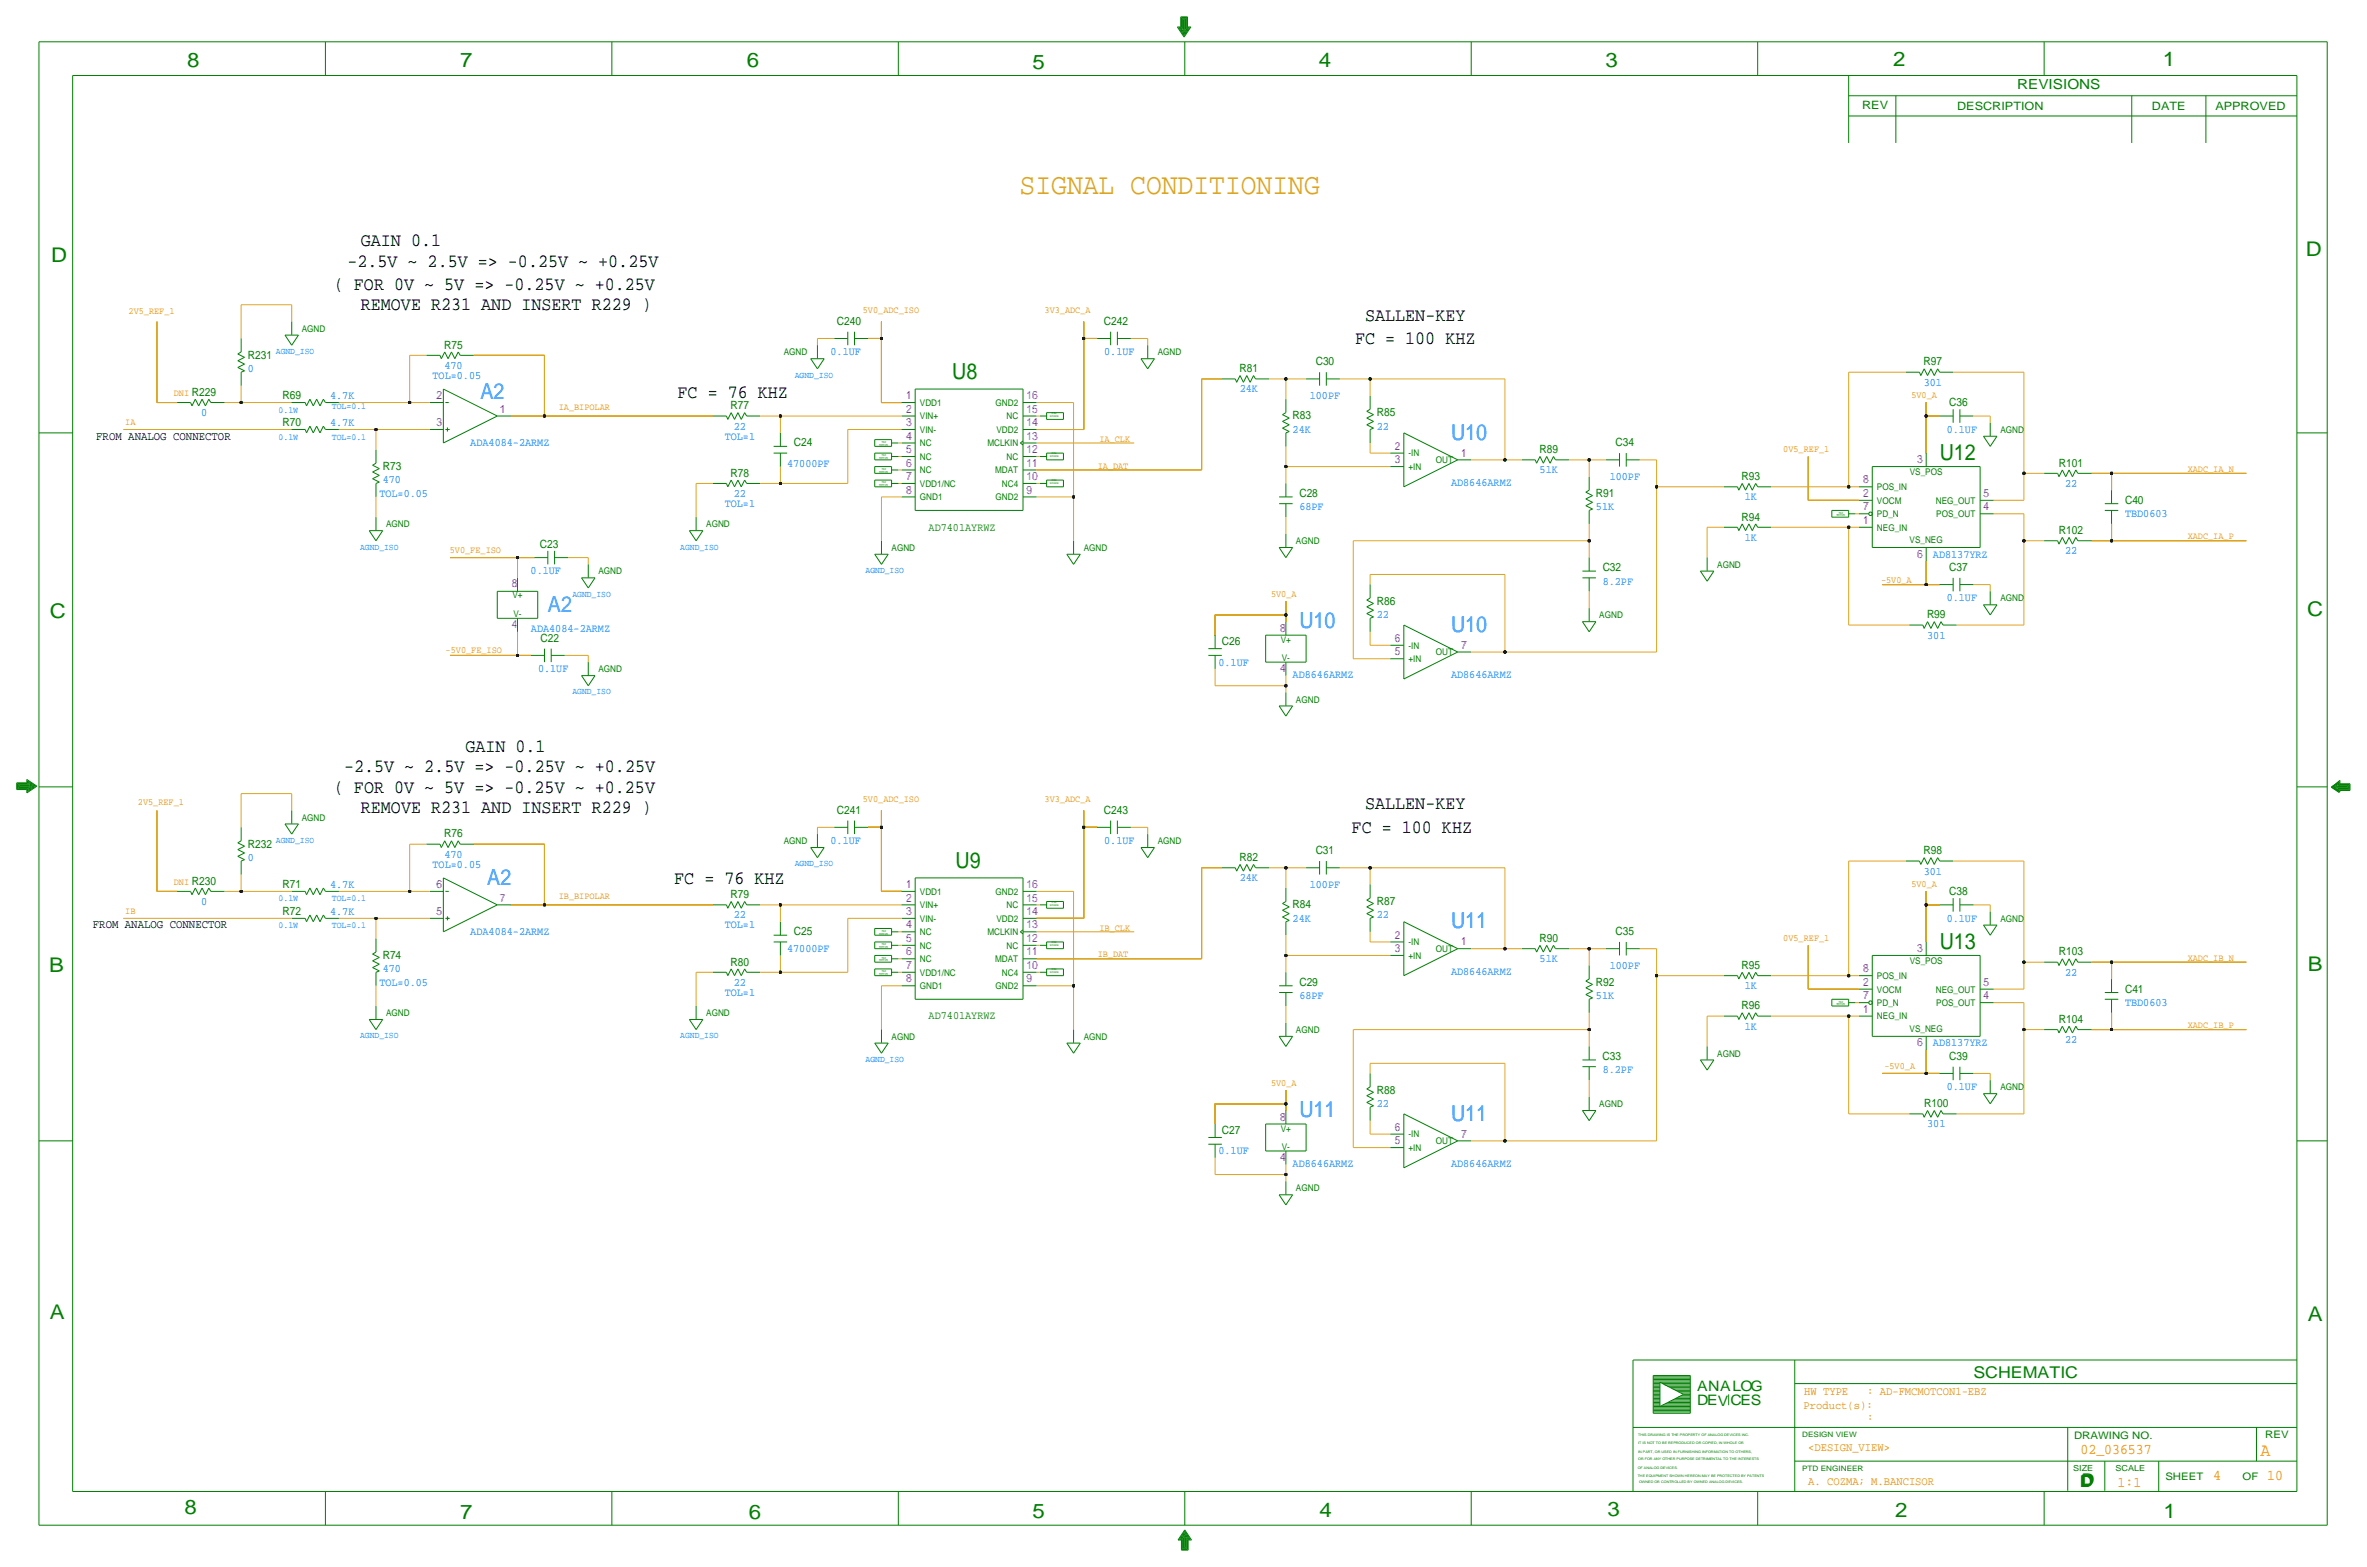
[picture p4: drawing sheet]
<svg xmlns="http://www.w3.org/2000/svg" width="892mm" height="590mm" viewBox="0 0 892 590" stroke-linecap="round" stroke-linejoin="round" font-family="sans-serif">
<defs><g id="words">
<text font-size="11.1" x="384.3" y="72.9">SIGNAL CONDITIONING</text>
<g font-size="8.3">
<text x="358.9" y="142.7">U8</text>
<text x="181.1" y="150.4">A2</text>
<text x="546.8" y="165.6">U10</text>
<text x="731" y="173.2">U12</text>
<text x="206.5" y="230.4">A2</text>
<text x="489.7" y="236.7">U10</text>
<text x="546.8" y="238">U10</text>
<text x="360.1" y="326.9">U9</text>
<text x="183.6" y="333.2">A2</text>
<text x="546.8" y="349.8">U11</text>
<text x="731" y="357.4">U13</text>
<text x="489.7" y="420.9">U11</text>
<text x="546.8" y="422.1">U11</text>
</g>
<g font-size="7.6">
<text x="70.6" y="25.4">8</text>
<text x="173.4" y="25.4">7</text>
<text x="281.4" y="25.1">6</text>
<text x="389.1" y="26.2">5</text>
<text x="497" y="25.4">4</text>
<text x="605" y="25.1">3</text>
<text x="713.4" y="24.9">2</text>
<text x="815" y="24.9">1</text>
<text x="19.3" y="98.8">D</text>
<text x="868.9" y="96.5">D</text>
<text x="18.8" y="232.7">C</text>
<text x="869.4" y="232.1">C</text>
<text x="869.6" y="365.8">B</text>
<text x="18.5" y="366">B</text>
<text x="18.8" y="496.8">A</text>
<text x="869.6" y="497.6">A</text>
<text x="69.6" y="570.5">8</text>
<text x="173.4" y="572.3">7</text>
<text x="282.2" y="572.3">6</text>
<text x="389.1" y="571.7">5</text>
<text x="497.3" y="571.5">4</text>
<text x="605.7" y="571.2">3</text>
<text x="714.2" y="571.5">2</text>
<text x="815.3" y="572">1</text>
</g>
<g font-size="7.1">
<text x="136" y="92.8">GAIN 0.1</text>
<text x="130.9" y="100.4">-2.5V ~ 2.5V =&gt; -0.25V ~ +0.25V</text>
<text x="125.8" y="109.3">( FOR 0V ~ 5V =&gt; -0.25V ~ +0.25V</text>
<text x="136" y="116.9">REMOVE R231 AND INSERT R229 )</text>
<text x="514.4" y="120.8">SALLEN-KEY</text>
<text x="510.6" y="129.6">FC = 100 KHZ</text>
<text x="255.4" y="150">FC = 76 KHZ</text>
<text x="175.4" y="283.3">GAIN 0.1</text>
<text x="129.6" y="290.9">-2.5V ~ 2.5V =&gt; -0.25V ~ +0.25V</text>
<text x="125.8" y="298.6">( FOR 0V ~ 5V =&gt; -0.25V ~ +0.25V</text>
<text x="514.5" y="304.9">SALLEN-KEY</text>
<text x="136" y="306.2">REMOVE R231 AND INSERT R229 )</text>
<text x="509.4" y="313.8">FC = 100 KHZ</text>
<text x="254.1" y="332.8">FC = 76 KHZ</text>
</g>
<text font-size="7" x="851.9" y="548.4">A</text>
<g font-size="6.1">
<text x="743.7" y="518.9">SCHEMATIC</text>
<text x="783.8" y="560.3">D</text>
<text x="784.3" y="559.8">D</text>
</g>
<g font-size="5.6">
<text x="784" y="547.9">02_036537</text>
<text x="834.1" y="557.5">4</text>
<text x="854.4" y="557.5">10</text>
<text x="798" y="560.1">1:1</text>
</g>
<g font-size="5.4">
<text x="639.5" y="524.2">ANALOG</text>
<text x="639.5" y="529.3">DEV</text>
<text x="652.1" y="529.3">CES</text>
</g>
<text font-size="5.2" x="760.2" y="33.5">REVISIONS</text>
<g font-size="4.5">
<text x="36.3" y="165.6">FROM ANALOG CONNECTOR</text>
<text x="35" y="349.8">FROM ANALOG CONNECTOR</text>
</g>
<g font-size="4.4">
<text x="679.9" y="525.5">HW TYPE</text>
<text x="703.6" y="525.5">: AD-FMCMOTCON1-EBZ</text>
<text x="679.7" y="530.9">Product(s):</text>
<text x="703.6" y="535.2">:</text>
<text x="681.4" y="546.6">&lt;DESIGN_VIEW&gt;</text>
<text x="681.4" y="559.3">A. COZMA; M.BANCISOR</text>
</g>
<g font-size="4.3">
<text x="701.8" y="41.1">REV</text>
<text x="737.6" y="41.4">DESCRIPTION</text>
<text x="811" y="41.4">DATE</text>
<text x="834.8" y="41.4">APPROVED</text>
<text x="315.4" y="122.4">C240</text>
<text x="416" y="122.4">C242</text>
<text x="167.4" y="131.3">R75</text>
<text x="93.4" y="135.1">R231</text>
<text x="313" y="133.9">0.1UF</text>
<text x="416.1" y="133.9">0.1UF</text>
<text x="495.8" y="137.7">C30</text>
<text x="724.9" y="137.7">R97</text>
<text x="93.4" y="140.2">0</text>
<text x="163" y="142.8">TOL=0.05</text>
<text x="167.5" y="138.9">470</text>
<text x="467.1" y="140.2">R81</text>
<text x="72.3" y="149.1">R229</text>
<text x="467.2" y="147.8">24K</text>
<text x="725" y="145.3">301</text>
<text x="124.4" y="150.4">4.7K</text>
<text x="275.3" y="154.2">R77</text>
<text x="493.6" y="150.4">100PF</text>
<text x="734.6" y="152.9">C36</text>
<text x="106.4" y="160.5">R70</text>
<text x="124.4" y="160.5">4.7K</text>
<text x="276.5" y="161.8">22</text>
<text x="487.1" y="158">R83</text>
<text x="518.9" y="161.8">22</text>
<text x="518.9" y="156.7">R85</text>
<text x="273.1" y="165.6">TOL=1</text>
<text x="487.1" y="163.1">24K</text>
<text x="733.6" y="163.1">0.1UF</text>
<text x="177.2" y="168.1">ADA4084-2ARMZ</text>
<text x="299.2" y="168.1">C24</text>
<text x="580.1" y="170.7">R89</text>
<text x="608.8" y="168.1">C34</text>
<text x="144.2" y="177">R73</text>
<text x="275.3" y="179.6">R78</text>
<text x="296.6" y="175.8">47000PF</text>
<text x="580.2" y="178.3">51K</text>
<text x="775.9" y="175.8">R101</text>
<text x="144.2" y="182.1">470</text>
<text x="546.8" y="183.1">AD8646ARMZ</text>
<text x="606.6" y="180.8">100PF</text>
<text x="656.3" y="180.8">R93</text>
<text x="778.2" y="183.4">22</text>
<text x="143" y="187.2">TOL=0.05</text>
<text x="273.1" y="191">TOL=1</text>
<text x="276.5" y="187.2">22</text>
<text x="489.7" y="187.2">C28</text>
<text x="601.4" y="187.2">R91</text>
<text x="657.5" y="188.5">1K</text>
<text x="800.8" y="189.7">C40</text>
<text x="489.7" y="192.3">68PF</text>
<text x="601.4" y="192.3">51K</text>
<text x="656.3" y="196.1">R94</text>
<text x="800.8" y="194.8">TBD0603</text>
<text x="350" y="199.9">AD7401AYRWZ</text>
<text x="657.5" y="203.7">1K</text>
<text x="775.9" y="201.2">R102</text>
<text x="203.5" y="206.2">C23</text>
<text x="778.2" y="208.8">22</text>
<text x="604" y="215.1">C32</text>
<text x="728.4" y="210.1">AD8137YRZ</text>
<text x="734.6" y="215.1">C37</text>
<text x="192.9" y="221">8</text>
<text x="200" y="216.4">0.1UF</text>
<text x="604" y="220.2">8.2PF</text>
<text x="518.9" y="227.8">R86</text>
<text x="733.6" y="226.6">0.1UF</text>
<text x="518.9" y="232.9">22</text>
<text x="726.2" y="232.9">R99</text>
<text x="192.9" y="236.7">4</text>
<text x="200.1" y="238">ADA4084-2ARMZ</text>
<text x="460.5" y="243.1">C26</text>
<text x="726.2" y="240.5">301</text>
<text x="459.2" y="250.7">0.1UF</text>
<text x="202.7" y="253.2">0.1UF</text>
<text x="487.1" y="255.5">AD8646ARMZ</text>
<text x="546.8" y="255.5">AD8646ARMZ</text>
<text x="416" y="306.6">C243</text>
<text x="167.5" y="323.1">470</text>
<text x="416.1" y="318">0.1UF</text>
<text x="495.8" y="321.8">C31</text>
<text x="724.9" y="321.8">R98</text>
<text x="93.4" y="324.4">0</text>
<text x="163" y="326.9">TOL=0.05</text>
<text x="467.1" y="324.4">R82</text>
<text x="725" y="329.4">301</text>
<text x="72.3" y="333.2">R230</text>
<text x="124.4" y="334.5">4.7K</text>
<text x="467.2" y="332">24K</text>
<text x="493.6" y="334.5">100PF</text>
<text x="75.8" y="340.9">0</text>
<text x="188.4" y="339.6">7</text>
<text x="518.9" y="340.9">R87</text>
<text x="734.6" y="337.1">C38</text>
<text x="124.4" y="344.7">4.7K</text>
<text x="276.5" y="345.9">22</text>
<text x="487.1" y="342.1">R84</text>
<text x="487.1" y="347.2">24K</text>
<text x="518.9" y="345.9">22</text>
<text x="733.6" y="347.2">0.1UF</text>
<text x="177.2" y="352.3">ADA4084-2ARMZ</text>
<text x="273.1" y="349.8">TOL=1</text>
<text x="608.8" y="352.3">C35</text>
<text x="296.6" y="358.6">47000PF</text>
<text x="580.1" y="354.8">R90</text>
<text x="775.9" y="359.9">R103</text>
<text x="580.2" y="362.5">51K</text>
<text x="606.6" y="365">100PF</text>
<text x="656.3" y="365">R95</text>
<text x="143" y="371.3">TOL=0.05</text>
<text x="144.2" y="366.3">470</text>
<text x="276.5" y="371.3">22</text>
<text x="601.4" y="371.3">R92</text>
<text x="778.2" y="367.5">22</text>
<text x="273.1" y="375.2">TOL=1</text>
<text x="601.4" y="376.4">51K</text>
<text x="657.5" y="372.6">1K</text>
<text x="800.8" y="373.9">C41</text>
<text x="656.3" y="380.2">R96</text>
<text x="800.8" y="379">TBD0603</text>
<text x="350" y="384">AD7401AYRWZ</text>
<text x="657.5" y="387.9">1K</text>
<text x="775.9" y="385.3">R104</text>
<text x="728.4" y="394.2">AD8137YRZ</text>
<text x="778.2" y="392.9">22</text>
<text x="604" y="399.3">C33</text>
<text x="734.6" y="399.3">C39</text>
<text x="604" y="404.4">8.2PF</text>
<text x="733.6" y="410.7">0.1UF</text>
<text x="725.1" y="417.1">R100</text>
<text x="726.3" y="424.7">301</text>
</g>
<g font-size="4.3" fill="#008000">
<text x="106.4" y="150.4">R69</text>
<text x="203.7" y="241.8">C22</text>
<text x="315.4" y="306.6">C241</text>
<text x="167.4" y="315.5">R76</text>
<text x="93.4" y="319.3">R232</text>
<text x="106.4" y="334.5">R71</text>
<text x="275.3" y="338.3">R79</text>
<text x="106.4" y="344.7">R72</text>
<text x="299.2" y="352.3">C25</text>
<text x="144.2" y="361.2">R74</text>
<text x="275.3" y="363.7">R80</text>
<text x="489.7" y="371.3">C29</text>
<text x="518.9" y="412">R88</text>
<text x="460.4" y="427.2">C27</text>
</g>
<g font-size="4.3" fill="#9400d3">
<text x="164.4" y="150.4">2</text>
<text x="188.4" y="155.5">1</text>
<text x="341.5" y="155.5">2</text>
<text x="341.5" y="150.4">1</text>
<text x="386.8" y="155.5">15</text>
<text x="386.8" y="150.4">16</text>
<text x="164.4" y="160.5">3</text>
<text x="341.5" y="160.5">3</text>
<text x="386.8" y="160.5">14</text>
<text x="341.5" y="165.6">4</text>
<text x="386.8" y="165.6">13</text>
<text x="341.5" y="170.7">5</text>
<text x="386.8" y="170.7">12</text>
<text x="525.6" y="169.4">2</text>
<text x="550.6" y="172">1</text>
<text x="341.5" y="175.8">6</text>
<text x="386.8" y="175.8">11</text>
<text x="525.6" y="174.5">3</text>
<text x="722.5" y="174.5">3</text>
<text x="341.5" y="180.9">7</text>
<text x="341.5" y="185.9">8</text>
<text x="386.8" y="180.9">10</text>
<text x="386.8" y="185.9">9</text>
<text x="702.2" y="182.1">8</text>
<text x="702.2" y="187.2">2</text>
<text x="747.5" y="187.2">5</text>
<text x="702.2" y="192.3">7</text>
<text x="702.2" y="197.4">1</text>
<text x="747.5" y="192.3">4</text>
<text x="722.5" y="210.1">6</text>
<text x="482.5" y="238">8</text>
<text x="525.6" y="241.8">6</text>
<text x="550.6" y="244.4">7</text>
<text x="525.6" y="246.9">5</text>
<text x="482.5" y="253.2">4</text>
<text x="164.4" y="334.5">6</text>
<text x="341.5" y="334.5">1</text>
<text x="386.8" y="334.5">16</text>
<text x="341.5" y="339.6">2</text>
<text x="386.8" y="339.6">15</text>
<text x="164.4" y="344.7">5</text>
<text x="341.5" y="344.7">3</text>
<text x="386.8" y="344.7">14</text>
<text x="341.5" y="349.8">4</text>
<text x="386.8" y="349.8">13</text>
<text x="525.6" y="353.6">2</text>
<text x="341.5" y="359.9">6</text>
<text x="341.5" y="354.8">5</text>
<text x="386.8" y="354.8">12</text>
<text x="386.8" y="359.9">11</text>
<text x="525.6" y="358.6">3</text>
<text x="550.6" y="356.1">1</text>
<text x="722.5" y="358.6">3</text>
<text x="341.5" y="365">7</text>
<text x="386.8" y="365">10</text>
<text x="341.5" y="370.1">8</text>
<text x="386.8" y="370.1">9</text>
<text x="702.2" y="371.3">2</text>
<text x="702.2" y="366.3">8</text>
<text x="747.5" y="371.3">5</text>
<text x="702.2" y="376.4">7</text>
<text x="747.5" y="376.4">4</text>
<text x="702.2" y="381.5">1</text>
<text x="722.5" y="394.2">6</text>
<text x="482.5" y="422.2">8</text>
<text x="525.6" y="426">6</text>
<text x="525.6" y="431">5</text>
<text x="550.6" y="428.5">7</text>
<text x="482.5" y="437.4">4</text>
</g>
<g font-size="4.3" fill="#0080ff">
<text x="75.8" y="156.7">0</text>
<text x="313" y="318">0.1UF</text>
<text x="546.8" y="367.3">AD8646ARMZ</text>
<text x="489.7" y="376.4">68PF</text>
<text x="518.9" y="417.1">22</text>
<text x="459.2" y="434.8">0.1UF</text>
<text x="487.1" y="439.7">AD8646ARMZ</text>
<text x="546.8" y="439.7">AD8646ARMZ</text>
</g>
<g font-size="3.9">
<text x="781.6" y="542.1">DRAWING NO.</text>
<text x="853.6" y="541.8">REV</text>
<text x="816" y="557.4">SHEET</text>
<text x="845.1" y="557.5">OF</text>
</g>
<g font-size="3.6" fill="#ff8c00">
<text x="48.5" y="118.1">2V5_REF_1</text>
<text x="325.2" y="118.1">5V0_ADC_ISO</text>
<text x="393.6" y="118.1">3V3_ADC_A</text>
<text x="720.3" y="149.9">5V0_A</text>
<text x="47.2" y="160">IA</text>
<text x="414.3" y="166.5">IA_CLK</text>
<text x="672" y="170.2">0V5_REF_1</text>
<text x="413.7" y="176.5">IA_DAT</text>
<text x="824.4" y="177.8">XADC_IA_N</text>
<text x="824.4" y="203.2">XADC_IA_P</text>
<text x="169.5" y="208.3">5V0_FE_ISO</text>
<text x="708.9" y="219.7">-5V0_A</text>
<text x="479" y="224.8">5V0_A</text>
<text x="167.9" y="246">-5V0_FE_ISO</text>
<text x="52" y="303.1">2V5_REF_1</text>
<text x="325.2" y="302.2">5V0_ADC_ISO</text>
<text x="393.6" y="302.2">3V3_ADC_A</text>
<text x="720.3" y="334">5V0_A</text>
<text x="47.2" y="344.2">IB</text>
<text x="414.3" y="350.6">IB_CLK</text>
<text x="672" y="354.3">0V5_REF_1</text>
<text x="413.7" y="360.7">IB_DAT</text>
<text x="824.4" y="362">XADC_IB_N</text>
<text x="824.4" y="387.4">XADC_IB_P</text>
<text x="710.1" y="402.6">-5V0_A</text>
<text x="479" y="408.9">5V0_A</text>
</g>
<g font-size="3.6">
<text x="65.5" y="149.1">DNI</text>
<text x="210.6" y="154.6">IA_BIPOLAR</text>
<text x="65.5" y="333.2">DNI</text>
<text x="210.6" y="338.8">IB_BIPOLAR</text>
</g>
<g font-size="3.5">
<text x="113.7" y="125">AGND</text>
<text x="436.3" y="133.9">AGND</text>
<text x="105" y="155.4">0.1W</text>
<text x="125" y="154.2">TOL=0.1</text>
<text x="375.2" y="152.9">GND2</text>
<text x="379.3" y="158">NC</text>
<text x="105" y="165.6">0.1W</text>
<text x="125" y="165.6">TOL=0.1</text>
<text x="375.5" y="163.1">VDD2</text>
<text x="753.8" y="163.1">AGND</text>
<text x="372.1" y="168.1">MCLKIN</text>
<text x="379.3" y="173.2">NC</text>
<text x="530.8" y="172">-IN</text>
<text x="530.8" y="177">+IN</text>
<text x="541.1" y="174.5">OUT</text>
<text x="719.7" y="178.8">VS_POS</text>
<text x="377.6" y="183.4">NC4</text>
<text x="707.3" y="184.7">POS_IN</text>
<text x="375.2" y="188.5">GND2</text>
<text x="707.3" y="189.7">VOCM</text>
<text x="729.5" y="189.7">NEG_OUT</text>
<text x="707.3" y="194.8">PD_N</text>
<text x="729.7" y="194.8">POS_OUT</text>
<text x="145.5" y="198.6">AGND</text>
<text x="266.1" y="198.6">AGND</text>
<text x="707.3" y="199.9">NEG_IN</text>
<text x="336" y="207.5">AGND</text>
<text x="408.4" y="207.5">AGND</text>
<text x="488.4" y="205">AGND</text>
<text x="719.6" y="204.5">VS_NEG</text>
<text x="647.1" y="213.9">AGND</text>
<text x="225.5" y="216.4">AGND</text>
<text x="193.1" y="225.3">V+</text>
<text x="753.8" y="226.6">AGND</text>
<text x="193.5" y="232.4">V-</text>
<text x="602.7" y="232.9">AGND</text>
<text x="482.7" y="242.3">V+</text>
<text x="530.8" y="244.3">-IN</text>
<text x="483" y="248.9">V-</text>
<text x="530.8" y="249.4">+IN</text>
<text x="541.1" y="246.9">OUT</text>
<text x="225.5" y="253.2">AGND</text>
<text x="488.4" y="264.7">AGND</text>
<text x="113.7" y="309.1">AGND</text>
<text x="436.3" y="318">AGND</text>
<text x="105" y="339.6">0.1W</text>
<text x="125" y="339.6">TOL=0.1</text>
<text x="375.2" y="337.1">GND2</text>
<text x="375.5" y="347.2">VDD2</text>
<text x="379.3" y="342.1">NC</text>
<text x="753.8" y="347.2">AGND</text>
<text x="105" y="349.8">0.1W</text>
<text x="125" y="349.8">TOL=0.1</text>
<text x="372.1" y="352.3">MCLKIN</text>
<text x="379.3" y="357.4">NC</text>
<text x="530.8" y="356.1">-IN</text>
<text x="541.1" y="358.6">OUT</text>
<text x="530.8" y="361.2">+IN</text>
<text x="719.7" y="363">VS_POS</text>
<text x="377.6" y="367.5">NC4</text>
<text x="707.3" y="368.8">POS_IN</text>
<text x="375.2" y="372.6">GND2</text>
<text x="707.3" y="373.9">VOCM</text>
<text x="729.5" y="373.9">NEG_OUT</text>
<text x="145.5" y="382.8">AGND</text>
<text x="266.1" y="382.8">AGND</text>
<text x="707.3" y="379">PD_N</text>
<text x="729.7" y="379">POS_OUT</text>
<text x="488.4" y="389.1">AGND</text>
<text x="707.3" y="384">NEG_IN</text>
<text x="719.6" y="388.6">VS_NEG</text>
<text x="336" y="391.7">AGND</text>
<text x="408.4" y="391.7">AGND</text>
<text x="647.1" y="398">AGND</text>
<text x="753.8" y="410.7">AGND</text>
<text x="602.7" y="417.1">AGND</text>
<text x="482.7" y="426.5">V+</text>
<text x="530.8" y="428.5">-IN</text>
<text x="541.1" y="431">OUT</text>
<text x="483" y="433.1">V-</text>
<text x="530.8" y="433.6">+IN</text>
<text x="488.4" y="448.8">AGND</text>
</g>
<g font-size="3.5" fill="#008000">
<text x="295.3" y="133.9">AGND</text>
<text x="346.7" y="152.9">VDD1</text>
<text x="346.7" y="158">VIN+</text>
<text x="346.7" y="163.1">VIN-</text>
<text x="346.7" y="173.2">NC</text>
<text x="346.7" y="168.1">NC</text>
<text x="346.7" y="178.3">NC</text>
<text x="375" y="178.3">MDAT</text>
<text x="346.7" y="183.4">VDD1/NC</text>
<text x="346.7" y="188.5">GND1</text>
<text x="295.3" y="318">AGND</text>
<text x="346.7" y="337.1">VDD1</text>
<text x="346.7" y="347.2">VIN-</text>
<text x="346.7" y="342.1">VIN+</text>
<text x="346.7" y="352.3">NC</text>
<text x="346.7" y="357.4">NC</text>
<text x="346.7" y="362.5">NC</text>
<text x="375" y="362.5">MDAT</text>
<text x="346.7" y="367.5">VDD1/NC</text>
<text x="346.7" y="372.6">GND1</text>
</g>
<g font-size="3.4">
<text x="104" y="133.3">AGND_ISO</text>
<text x="299.5" y="142.2">AGND_ISO</text>
<text x="135.7" y="207">AGND_ISO</text>
<text x="256.4" y="207">AGND_ISO</text>
<text x="326.2" y="215.9">AGND_ISO</text>
<text x="215.7" y="224.8">AGND_ISO</text>
<text x="215.7" y="261.6">AGND_ISO</text>
<text x="104" y="317.5">AGND_ISO</text>
<text x="299.5" y="326.4">AGND_ISO</text>
<text x="135.7" y="391.2">AGND_ISO</text>
<text x="256.4" y="391.2">AGND_ISO</text>
</g>
<text font-size="3.4" fill="#0080ff" x="326.2" y="400.1">AGND_ISO</text>
<g font-size="3.1">
<text x="781.3" y="554">SIZE</text>
<text x="797.3" y="554">SCALE</text>
</g>
<g font-size="2.8">
<text x="679.1" y="541.3">DESIGN VIEW</text>
<text x="679.1" y="554">PTD ENGINEER</text>
</g>
<g font-size="1.3">
<text x="617.3" y="541.1">THIS DRAWING IS THE PROPERTY OF ANALOG DEVICES INC.</text>
<text x="617.3" y="543.9">IT IS NOT TO BE REPRODUCED OR COPIED, IN WHOLE OR</text>
<text x="617.3" y="547.2">IN PART, OR USED IN FURNISHING INFORMATION TO OTHERS,</text>
<text x="617.3" y="550">OR FOR ANY OTHER PURPOSE DETRIMENTAL TO THE INTERESTS</text>
<text x="617.2" y="553.2">OF ANALOG DEVICES.</text>
<text x="617.2" y="556.3">THE EQUIPMENT SHOWN HEREON MAY BE PROTECTED BY PATENTS</text>
<text x="617.7" y="558.8">OWNED OR CONTROLLED BY OWNED ANALOG DEVICES.</text>
</g>
<g font-size=".9">
<text x="396.4" y="156">PIN</text>
<text x="396.4" y="171.2">PIN</text>
<text x="396.4" y="181.4">PIN</text>
<text x="694.6" y="192.8" transform="rotate(-180 694.6 192.8)">PIN</text>
<text x="695.4" y="193.8" transform="rotate(-180 695.4 193.8)">SPARE</text>
<text x="396.4" y="340.1">PIN</text>
<text x="396.4" y="355.3">PIN</text>
<text x="396.4" y="365.5">PIN</text>
<text x="694.6" y="376.9" transform="rotate(-180 694.6 376.9)">PIN</text>
<text x="695.4" y="378" transform="rotate(-180 695.4 378)">SPARE</text>
</g>
<g font-size=".9" fill="#008000">
<text x="395.7" y="157">SPARE</text>
<text x="334" y="166.1" transform="rotate(-180 334 166.1)">PIN</text>
<text x="334.7" y="167.1" transform="rotate(-180 334.7 167.1)">SPARE</text>
<text x="334" y="171.2" transform="rotate(-180 334 171.2)">PIN</text>
<text x="334.7" y="172.2" transform="rotate(-180 334.7 172.2)">SPARE</text>
<text x="395.7" y="172.2">SPARE</text>
<text x="334" y="176.3" transform="rotate(-180 334 176.3)">PIN</text>
<text x="334.7" y="177.3" transform="rotate(-180 334.7 177.3)">SPARE</text>
<text x="334" y="181.4" transform="rotate(-180 334 181.4)">PIN</text>
<text x="334.7" y="182.4" transform="rotate(-180 334.7 182.4)">SPARE</text>
<text x="395.7" y="182.4">SPARE</text>
<text x="395.7" y="341.1">SPARE</text>
<text x="334" y="350.3" transform="rotate(-180 334 350.3)">PIN</text>
<text x="334.7" y="351.3" transform="rotate(-180 334.7 351.3)">SPARE</text>
<text x="334" y="355.3" transform="rotate(-180 334 355.3)">PIN</text>
<text x="334.7" y="356.4" transform="rotate(-180 334.7 356.4)">SPARE</text>
<text x="395.7" y="356.4">SPARE</text>
<text x="334" y="365.5" transform="rotate(-180 334 365.5)">PIN</text>
<text x="334" y="360.4" transform="rotate(-180 334 360.4)">PIN</text>
<text x="334.7" y="361.4" transform="rotate(-180 334.7 361.4)">SPARE</text>
<text x="334.7" y="366.5" transform="rotate(-180 334.7 366.5)">SPARE</text>
<text x="395.7" y="366.5">SPARE</text>
</g>
</g></defs>
<!-- layer: Print Layer -->
<g fill="none" stroke="#000" stroke-width=".38">
<path d="M14.7 15.7v558.8zM14.7 15.7h862.3zM122.6 15.7v12.7zM230.6 15.7v12.7zM338.5 15.7v12.7zM443.7 10.2h1.3zM443.7 10.2l2.5 3.8zM444.2 10.4h1zM444.2 10.4l2 3.1zM444.7 10.7h.8zM444.7 10.7l1.5 2.3zM445 6.3v3.9z"/>
<path d="M445 6.3h2.5zM445.2 6.6v3.8zM445.2 6.6h2zM445.2 10.9h.5zM445.2 10.9l1 1.5zM445.5 6.9v3.8zM445.5 6.9h1.5zM445.7 11.2h.3zM445.7 7.1v3.8zM445.7 7.1h1zM445.7 11.2l.5 .7zM446 7.4v3.8z"/>
<path d="M446 7.4h.5zM446.2 7.6v4.1zM446.5 11.2h.2zM446.5 7.4v3.8zM446.5 15.7v12.7zM446.7 10.9h.5zM446.7 11.2l-.5 .7zM446.7 7.1v3.8zM447 10.7h.8zM447 6.9v3.8zM447.2 10.4h1.1zM447.2 6.6v3.8z"/>
<path d="M447.2 10.9l-1 1.5zM447.5 10.2h1.3zM447.5 6.4v3.8zM447.8 10.7l-1.6 2.3zM448.3 10.4l-2.1 3.1zM448.8 10.2l-2.6 3.8zM554.4 15.7v12.7zM662.4 15.7v12.7zM770.3 15.7v12.7zM877 15.7v558.8zM27.4 28.4v533.4zM27.4 28.4h838.2z"/>
<path d="M696.7 36.1h168.9zM696.7 28.4v25.4zM714.5 36.1v17.7zM803.4 36.1v17.7zM831.3 36.1v17.7zM865.6 28.4v533.4zM696.7 43.7h168.9zM90.9 114.8h19zM90.9 114.8v12.7zM109.9 114.8v6.4zM59.1 121.2v30.4zM89.6 133.4l1.3-.8z"/>
<path d="M89.6 133.4l2.6 1.2zM89.6 135.9l2.6-1.3zM89.6 135.9l2.6 1.3zM89.6 138.4l2.6-1.2zM89.6 138.4l2.6 1.3zM90.9 127.5v5.1zM107.4 126.2l2.5 3.8zM107.4 126.2h5.1zM109.9 121.2v4.9zM112.5 126.2l-2.6 3.8zM154.4 133.9v17.7zM154.4 133.9h6.3z"/>
<path d="M160.7 133.9h5.1zM165.8 133.9l.5 1.2zM167.6 132.6l-1.3 2.5zM167.6 132.6l1.3 2.5zM170.1 132.6l1.3 2.5zM170.1 132.6l-1.2 2.5zM172.7 132.6l-1.3 2.5zM172.7 132.6l.7 1.3zM173.4 133.9h5.1zM178.5 133.9h26.7zM205.2 133.9v22.8zM305.5 135.1l2.6 3.8z"/>
<path d="M305.5 135.1h5.1zM308.1 130v5zM308.1 127.5h6.3zM308.1 127.5v2.5zM310.6 135.1l-2.5 3.8zM314.4 127.5h5.1zM319.5 125v5zM322 127.5h5.1zM322 125v5zM327.1 127.5h5.1zM332.2 121.2v6.3zM332.2 127.5v24.1z"/>
<path d="M408.4 121.2v6.3zM408.4 127.5v34.3zM408.4 127.5h5.1zM413.5 127.5h5zM418.5 125v5zM421.1 127.5h5.1zM421.1 125v5zM426.2 127.5h6.3zM430 135.1l2.5 3.8zM430 135.1h5.1zM432.5 127.5v2.5zM432.5 130v5z"/>
<path d="M435.1 135.1l-2.6 3.8zM725.1 138.9l-1.3 2.6zM725.1 138.9l1.3 2.6zM727.7 138.9l1.2 2.6zM727.7 138.9l-1.3 2.6zM730.2 138.9l-1.3 2.6zM730.2 138.9l.8 1.3zM59.1 151.6h7.7zM66.8 151.6h5zM71.8 151.6l.5 1.3zM73.6 150.4l-1.3 2.5zM73.6 150.4l1.3 2.5z"/>
<path d="M76.1 150.4l1.3 2.5zM76.1 150.4l-1.2 2.5zM78.7 150.4l-1.3 2.5zM78.7 150.4l.8 1.2zM79.5 151.6h5zM84.5 151.6h6.4zM90.9 140.2v5.1zM90.9 140.2l1.3-.5zM90.9 151.6h19zM90.9 145.3v6.3zM109.9 151.6h5.1zM115 151.6l.5 1.3z"/>
<path d="M116.8 150.4l-1.3 2.5zM116.8 150.4l1.3 2.5zM119.3 150.4l1.3 2.5zM119.3 150.4l-1.2 2.5zM121.9 150.4l-1.3 2.5zM121.9 150.4l.7 1.2zM122.6 151.6h5.1zM127.7 151.6h26.7zM154.4 151.6h7.6zM162 151.6h5.1zM167.1 146.6v20.3zM167.1 146.6l20.3 10.1z"/>
<path d="M167.8 151.6h1.3zM187.4 156.7h5.1zM192.5 156.7h12.7zM205.2 156.7h63.5zM268.7 156.7h5.1zM273.8 156.7l.5 1.3zM275.5 155.4l-1.2 2.6zM275.5 155.4l1.3 2.6zM278.1 155.4l1.2 2.6zM278.1 155.4l-1.3 2.6zM280.6 155.4l-1.3 2.6zM280.6 155.4l.8 1.3z"/>
<path d="M281.4 156.7h5.1zM286.5 156.7h7.6zM294.1 156.7h45.7zM294.1 156.7v6.4zM332.2 151.6h7.6zM339.8 156.7h5.1zM339.8 151.6h5.1zM344.9 146.6h40.6zM344.9 146.6v45.7zM385.5 156.7h5.1zM385.5 151.6h5.1zM385.5 146.6v45.7z"/>
<path d="M390.6 151.6h14zM390.6 156.7h1.3zM391.9 156.7h2.5zM394.4 155.4h6.4zM394.4 155.4v2.6zM394.4 158h6.4zM400.8 155.4v2.6zM404.6 151.6v35.6zM452.8 142.7v34.3zM452.8 142.7h7.7zM460.5 142.7h5zM465.5 142.7l.5 1.3z"/>
<path d="M467.3 141.5l-1.3 2.5zM467.3 141.5l1.3 2.5zM469.8 141.5l1.3 2.5zM469.8 141.5l-1.2 2.5zM472.4 141.5l-1.3 2.5zM472.4 141.5l.8 1.2zM473.2 142.7h5zM478.2 142.7h6.4zM483.3 156.2l1.3-.8zM483.3 156.2l2.6 1.3zM483.3 158.8l2.6-1.3zM483.3 158.8l2.6 1.2z"/>
<path d="M484.6 142.7h7.6zM484.6 142.7v7.7zM484.6 150.4v5zM492.2 142.7h5.1zM497.3 140.2v5.1zM499.8 142.7h5.1zM499.8 140.2v5.1zM504.9 142.7h11.4zM515.1 154.9l1.2-.7zM515.1 154.9l2.5 1.3zM515.1 157.5l2.5-1.3zM515.1 157.5l2.5 1.3z"/>
<path d="M516.3 142.7h50.8zM516.3 142.7v6.4zM516.3 149.1v5.1zM567.1 142.7v30.5zM696.7 140.2h21.6zM696.7 140.2v43.2zM718.3 140.2h5zM723.3 140.2l.5 1.3zM725.9 151.6v5.1zM725.9 156.7v14zM725.9 156.7h5.1zM731 156.7h5z"/>
<path d="M731 140.2h5zM736 154.2v5.1zM736 140.2h26.7zM738.6 156.7h5.1zM738.6 154.2v5.1zM743.7 156.7h6.3zM750 159.3v4.9zM750 156.7v2.6zM762.7 140.2v38.1zM14.7 163.1h12.7zM46.4 161.8h63.5zM109.9 161.8h5.1z"/>
<path d="M115 161.8l.5 1.3zM116.8 160.5l-1.3 2.6zM116.8 160.5l1.3 2.6zM119.3 160.5l1.3 2.6zM119.3 160.5l-1.2 2.6zM121.9 160.5l-1.3 2.6zM121.9 160.5l.7 1.3zM122.6 161.8h5.1zM127.7 161.8h14zM140.4 175.3l1.3-.8zM140.4 175.3l2.6 1.2zM140.4 177.8l2.6-1.3z"/>
<path d="M140.4 177.8l2.6 1.3zM141.7 169.4v5.1zM141.7 161.8v7.6zM141.7 161.8h20.3zM162 161.8h5.1zM167.1 166.9l20.3-10.2zM167.8 161.8h1.6zM168.6 161.8h.8zM168.6 161v1.6zM291.5 168.1h5.1zM291.5 170.7h5.1zM294.1 170.7v5.1z"/>
<path d="M294.1 163.1v5zM294.1 175.8v6.3zM319.5 161.8v20.3zM319.5 161.8h20.3zM329.6 175.8h6.4zM329.6 178.3h6.4zM329.6 175.8v2.5zM329.6 170.7h6.4zM329.6 173.2h6.4zM329.6 170.7v2.5zM329.6 165.6h6.4zM329.6 168.1h6.4z"/>
<path d="M329.6 165.6v2.5zM336 175.8v2.5zM336 170.7v2.5zM336 165.6v2.5zM336 177h2.5zM336 172h2.5zM336 166.9h2.5zM338.5 177h1.3zM338.5 172h1.3zM338.5 166.9h1.3zM339.8 177h5.1zM339.8 172h5.1z"/>
<path d="M339.8 166.9h5.1zM339.8 161.8h5.1zM384.5 166.9l1 .7zM384.5 166.9l1-.8zM385.5 177h5.1zM385.5 172h5.1zM385.5 166.9h5.1zM385.5 161.8h5.1zM390.6 166.9h36.8zM390.6 172h1.3zM390.6 161.8h17.8zM390.6 177h62.2z"/>
<path d="M391.9 172h2.5zM394.4 170.7h6.4zM394.4 170.7v2.5zM394.4 173.2h6.4zM400.8 170.7v2.5zM483.3 161.3l2.6-1.3zM483.3 161.3l2.6 1.3zM484.6 175.8h39.4zM484.6 168.1v7.7zM484.6 175.8v6.3zM484.6 163.1v5zM484.6 163.1l1.3-.5z"/>
<path d="M515.1 160l2.5-1.2zM515.1 160l2.5 1.3zM516.3 170.7h7.7zM516.3 166.9v3.8zM516.3 161.8v5.1zM516.3 161.8l1.3-.5zM524 170.7h5zM524 175.8h5zM529 163.1l20.4 10.1zM529 163.1v20.3zM549.4 173.2h5zM554.4 173.2h12.7z"/>
<path d="M567.1 173.2h6.4zM573.5 173.2h5.1zM578.6 173.2l.5 1.3zM580.3 172l-1.2 2.5zM580.3 172l1.3 2.5zM582.9 172l1.2 2.5zM582.9 172l-1.3 2.5zM585.4 172l-1.3 2.5zM585.4 172l.8 1.2zM586.2 173.2h5.1zM591.3 173.2h7.6zM598.9 173.2h6.3z"/>
<path d="M598.9 173.2v6.4zM598.9 179.6v5.1zM605.2 173.2h5.1zM610.3 170.7v5.1zM612.9 173.2h5zM612.9 170.7v5.1zM617.9 173.2h6.4zM624.3 173.2v10.2zM681.4 172v16.5zM705.6 175.8h40.6zM705.6 175.8v30.4zM725.9 170.7v5.1z"/>
<path d="M746.2 175.8v30.4zM747.5 164.3l2.5 3.8zM747.5 164.3h5.1zM752.6 164.3l-2.6 3.8zM762.7 178.3h7.6zM762.7 178.3v10.2zM770.3 178.3h5.1zM775.4 178.3l.5 1.3zM777.2 177l-1.3 2.6zM777.2 177l1.3 2.6zM779.7 177l1.3 2.6zM779.7 177l-1.2 2.6z"/>
<path d="M782.3 177l-1.3 2.6zM782.3 177l.7 1.3zM783 178.3h5.1zM788.1 178.3h7.6zM795.7 178.3h50.8zM795.7 178.3v6.4zM865.6 163.1h11.4zM139.1 199.9l2.6 3.8zM139.1 199.9h5.1zM140.4 180.3l2.6-1.2zM140.4 180.3l2.6 1.3zM141.7 194.8v5z"/>
<path d="M141.7 182.1v5.1zM141.7 182.1l1.3-.5zM141.7 187.2v7.6zM144.2 199.9l-2.5 3.8zM259.8 199.9l2.5 3.8zM259.8 199.9h5.1zM262.3 194.8v5zM262.3 182.1h6.4zM262.3 182.1v12.7zM264.9 199.9l-2.6 3.8zM268.7 182.1h5.1zM273.8 182.1l.5 1.3z"/>
<path d="M275.5 180.8l-1.2 2.6zM275.5 180.8l1.3 2.6zM278.1 180.8l1.2 2.6zM278.1 180.8l-1.3 2.6zM280.6 180.8l-1.3 2.6zM280.6 180.8l.8 1.3zM281.4 182.1h5.1zM286.5 182.1h7.6zM294.1 182.1h25.4zM329.6 180.8h6.4zM329.6 183.4h6.4zM329.6 180.8v2.6z"/>
<path d="M332.2 187.2h7.6zM332.2 187.2v16.5zM336 180.8v2.6zM336 182.1h2.5zM338.5 182.1h1.3zM339.8 187.2h5.1zM339.8 182.1h5.1zM344.9 192.3h40.6zM385.5 187.2h5.1zM385.5 182.1h5.1zM390.6 182.1h1.3zM390.6 187.2h14z"/>
<path d="M391.9 182.1h2.5zM394.4 180.8h6.4zM394.4 180.8v2.6zM394.4 183.4h6.4zM400.8 180.8v2.6zM404.6 187.2v16.5zM482 187.2h5.1zM482 189.7h5.1zM484.6 194.8v6.4zM484.6 189.7v5.1zM484.6 182.1v5.1zM529 183.4l20.4-10.2z"/>
<path d="M597.6 185.4l1.3-.7zM597.6 185.4l2.6 1.3zM597.6 188l2.6-1.3zM597.6 188l2.6 1.2zM597.6 190.5l2.6-1.3zM597.6 190.5l2.6 1.3zM598.9 197.4v6.3zM598.9 192.3v5.1zM598.9 192.3l1.3-.5zM624.3 183.4h25.4zM624.3 183.4v62.2zM643.3 198.6h6.4z"/>
<path d="M643.3 198.6v11.5zM649.7 198.6h5.1zM649.7 183.4h5.1zM654.8 198.6l.5 1.3zM654.8 183.4l.5 1.3zM656.5 197.4l-1.2 2.5zM656.5 182.1l-1.2 2.6zM656.5 197.4l1.3 2.5zM656.5 182.1l1.3 2.6zM659.1 197.4l1.2 2.5zM659.1 182.1l1.2 2.6zM659.1 197.4l-1.3 2.5z"/>
<path d="M659.1 182.1l-1.3 2.6zM661.6 197.4l-1.3 2.5zM661.6 182.1l-1.3 2.6zM661.6 197.4l.8 1.2zM661.6 182.1l.8 1.3zM662.4 198.6h5.1zM662.4 183.4h5.1zM667.5 198.6h29.2zM667.5 183.4h29.2zM681.4 188.5h19.1zM690.3 192.3h6.4zM690.3 194.8h6.4z"/>
<path d="M690.3 192.3v2.5zM696.7 198.6h3.8zM696.7 198.6v36.9zM696.7 183.4h3.8zM696.7 192.3v2.5zM696.7 193.5h2.5zM699.2 193.5h1.3zM700.5 193.5h3.7zM700.5 183.4h5.1zM700.5 188.5h5.1zM700.5 198.6h5.1zM746.2 188.5h5.1z"/>
<path d="M746.2 193.5h5.1zM751.3 188.5h11.4zM751.3 193.5h11.4zM762.7 193.5v10.2zM793.2 189.7h5.1zM793.2 192.3h5.1zM795.7 197.4v6.3zM795.7 192.3v5.1zM795.7 184.7v5zM169.6 210.1h25.4zM195 210.1v7.6zM195 210.1h6.4z"/>
<path d="M195 217.7v5.1zM201.4 210.1h5.1zM206.5 207.5v5.1zM209 210.1h5.1zM209 207.5v5.1zM214.1 210.1h7.6zM219.2 217.7l2.5 3.8zM219.2 217.7h5zM221.7 212.6v5zM221.7 210.1v2.5zM224.2 217.7l-2.5 3.8zM329.6 208.8l2.6 3.8z"/>
<path d="M329.6 208.8h5.1zM332.2 203.7v5zM334.7 208.8l-2.5 3.8zM402 208.8l2.6 3.8zM402 208.8h5.1zM404.6 203.7v5zM407.1 208.8l-2.5 3.8zM482 206.2l2.6 3.9zM482 206.2h5.1zM484.6 201.2v4.9zM487.1 206.2l-2.5 3.9zM510 203.7v44.5z"/>
<path d="M510 203.7h88.9zM516.3 216.4h50.8zM516.3 216.4v3.8zM567.1 216.4v29.2zM596.3 215.1h5.1zM596.3 217.7h5.1zM598.9 203.7v6.4zM598.9 217.7v5.1zM598.9 210.1v5zM640.8 215.1l2.5 3.8zM640.8 215.1h5.1zM643.3 210.1v4.9z"/>
<path d="M645.9 215.1l-2.6 3.8zM705.6 206.2h40.6zM725.9 211.3v8.9zM725.9 206.2v5.1zM736 217.7v5.1zM738.6 217.7v5.1zM762.7 203.7h7.6zM762.7 203.7v31.8zM770.3 203.7h5.1zM775.4 203.7l.5 1.3zM777.2 202.4l-1.3 2.6zM777.2 202.4l1.3 2.6z"/>
<path d="M779.7 202.4l1.3 2.6zM779.7 202.4l-1.2 2.6zM782.3 202.4l-1.3 2.6zM782.3 202.4l.7 1.3zM783 203.7h5.1zM788.1 203.7h7.6zM795.7 203.7h50.8zM187.4 222.8v10.1zM187.4 222.8h15.2zM187.4 232.9h15.2zM195 238v8.9zM195 232.9v5.1z"/>
<path d="M202.6 222.8v10.1zM457.9 231.6h26.7zM457.9 231.6v7.7zM457.9 239.3v5zM477 239.3h15.2zM477 239.3v10.1zM484.6 226.6v5zM484.6 231.6v2.6zM484.6 234.2v5.1zM492.2 239.3v10.1zM515.1 226.1l1.2-.8zM515.1 226.1l2.5 1.2z"/>
<path d="M515.1 228.6l2.5-1.3zM515.1 228.6l2.5 1.3zM515.1 231.1l2.5-1.2zM515.1 231.1l2.5 1.3zM516.3 238v5.1zM516.3 232.9v5.1zM516.3 220.2v5.1zM516.3 232.9l1.3-.5zM529 235.5l20.4 10.1zM529 235.5v20.3zM596.3 234.2l2.6 3.8zM596.3 234.2h5.1z"/>
<path d="M598.9 222.8v6.3zM598.9 229.1v5zM601.4 234.2l-2.5 3.8zM696.7 235.5h22.8zM709.4 220.2h16.5zM719.5 235.5h5.1zM724.6 235.5l.5 1.2zM725.9 220.2h5.1zM726.4 234.2l-1.3 2.5zM726.4 234.2l1.3 2.5zM728.9 234.2l1.3 2.5zM728.9 234.2l-1.2 2.5z"/>
<path d="M731 220.2h5zM731.5 234.2l-1.3 2.5zM731.5 234.2l.7 1.3zM732.2 235.5h5.1zM737.3 235.5h25.4zM738.6 220.2h5.1zM743.7 220.2h6.3zM747.5 227.8l2.5 3.8zM747.5 227.8h5.1zM750 222.8v4.9zM750 220.2v2.6zM752.6 227.8l-2.6 3.8z"/>
<path d="M169.6 246.9h25.4zM195 246.9h5.1zM200.1 246.9h5.1zM205.2 244.3v5.1zM207.7 246.9h5.1zM207.7 244.3v5.1zM212.8 246.9h8.9zM219.2 254.5l2.5 3.8zM219.2 254.5h5zM221.7 249.4v5zM221.7 246.9v2.5zM224.2 254.5l-2.5 3.8z"/>
<path d="M455.4 244.3h5.1zM455.4 246.9h5.1zM457.9 258.3h26.7zM457.9 252v6.3zM457.9 246.9v5.1zM477 249.4h15.2zM484.6 254.5v3.8zM484.6 258.3v2.6zM484.6 249.4v5.1zM510 248.2h14zM516.3 243.1h7.7zM524 243.1h5z"/>
<path d="M524 248.2h5zM529 255.8l20.4-10.2zM549.4 245.6h5zM554.4 245.6h12.7zM567.1 245.6h57.2zM482 265.9l2.6 3.8zM482 265.9h5.1zM484.6 260.9v4.9zM487.1 265.9l-2.5 3.8zM6.3 294.9h3.8zM6.3 294.9v2.5zM6.3 297.4h3.8z"/>
<path d="M6.6 295.1v2.1zM6.6 295.1h3.8zM6.6 297.2h3.8zM6.8 296.9h3.8zM6.8 295.4v1.5zM6.8 295.4h3.8zM7.1 296.7h3.8zM7.1 295.7v1zM7.1 295.7h3.8zM7.3 296.4h3.8zM7.3 295.9v.5zM7.3 295.9h3.8z"/>
<path d="M7.6 296.2h4zM10.1 297.4v1.3zM10.1 298.7l3.8-2.5zM10.1 293.6l3.8 2.6zM10.1 293.6v1.3zM10.4 298.2l3-2zM10.4 297.2v1zM10.4 294.1v1zM10.4 294.1l3 2.1zM10.6 297.7l2.3-1.5zM10.6 296.9v.8zM10.6 294.6v.8z"/>
<path d="M10.6 294.6l2.3 1.6zM10.9 295.1v.6zM10.9 295.1l1.5 1.1zM10.9 296.7v.5zM10.9 297.2l1.5-1zM11.1 296.7l.8-.5zM11.1 295.7v.2zM11.1 295.7l.8 .5zM11.1 296.4v.3zM14.7 296.4h12.7zM90.9 299h19zM90.9 299v12.7z"/>
<path d="M109.9 299v6.3zM865.6 296.4h11.4zM878.5 296.5l3-2zM878.5 296.5l3 2.1zM878.7 296.5l3.1 1.8zM878.7 296.5l3.1-2.5zM879 296.5l2.3-1.5zM879 296.5l2.3 1.5zM879.5 296.5l1.5 1zM879.5 296.5l1.5-1zM880 296.5l.8 .5zM880 296.5l.8-.5z"/>
<path d="M880.3 296.5h4zM880.8 296.3h3.8zM880.8 296v.3zM880.8 296.8v.2zM880.8 296.8h3.8zM881 296h3.8zM881 295.5v.5zM881 297v.5zM881 297h3.8zM881.3 297.3h3.8zM881.3 295.8h3.8zM881.3 295v.8z"/>
<path d="M881.3 297.3v.7zM881.5 297.5h3.8zM881.5 295.5h3.8zM881.5 294.5v1zM881.5 297.5v1.1zM881.8 297.8h3.8zM881.8 297.8v.5zM881.8 294v1.2zM881.8 295.2h3.8zM884.6 296.3v.5zM884.8 296v1zM885.1 295.8v1.5z"/>
<path d="M885.3 295.5v2zM885.6 295.2v2.6zM59.1 305.3v30.5zM89.6 317.5l1.3-.8zM89.6 317.5l2.6 1.3zM90.9 311.7v5zM107.4 310.4l2.5 3.8zM107.4 310.4h5.1zM109.9 305.3v5zM112.5 310.4l-2.6 3.8zM154.4 318v17.8zM154.4 318h6.3z"/>
<path d="M160.7 318h5.1zM165.8 318l.5 1.3zM167.6 316.7l-1.3 2.6zM167.6 316.7l1.3 2.6zM170.1 316.7l1.3 2.6zM170.1 316.7l-1.2 2.6zM172.7 316.7l-1.3 2.6zM172.7 316.7l.7 1.3zM173.4 318h5.1zM178.5 318h26.7zM205.2 318v22.9zM305.5 319.3l2.6 3.8z"/>
<path d="M305.5 319.3h5.1zM308.1 314.2v5zM308.1 311.7h6.3zM308.1 311.7v2.5zM310.6 319.3l-2.5 3.8zM314.4 311.7h5.1zM319.5 309.1v5.1zM322 311.7h5.1zM322 309.1v5.1zM327.1 311.7h5.1zM332.2 305.3v6.4zM332.2 311.7v24.1z"/>
<path d="M408.4 305.3v6.4zM408.4 311.7v34.2zM408.4 311.7h5.1zM413.5 311.7h5zM418.5 309.1v5.1zM421.1 311.7h5.1zM421.1 309.1v5.1zM426.2 311.7h6.3zM430 319.3l2.5 3.8zM430 319.3h5.1zM432.5 311.7v2.5zM432.5 314.2v5z"/>
<path d="M435.1 319.3l-2.6 3.8zM59.1 335.8h7.7zM66.8 335.8h5zM71.8 335.8l.5 1.3zM73.6 334.5l-1.3 2.6zM73.6 334.5l1.3 2.6zM76.1 334.5l1.3 2.6zM76.1 334.5l-1.2 2.6zM78.7 334.5l-1.3 2.6zM78.7 334.5l.8 1.3zM79.5 335.8h5zM84.5 335.8h6.4z"/>
<path d="M89.6 320l2.6-1.2zM89.6 320l2.6 1.3zM89.6 322.6l2.6-1.3zM89.6 322.6l2.6 1.3zM90.9 324.4v5zM90.9 324.4l1.3-.5zM90.9 335.8h19zM90.9 329.4v6.4zM109.9 335.8h5.1zM115 335.8l.5 1.3zM116.8 334.5l-1.3 2.6zM116.8 334.5l1.3 2.6z"/>
<path d="M119.3 334.5l1.3 2.6zM119.3 334.5l-1.2 2.6zM121.9 334.5l-1.3 2.6zM121.9 334.5l.7 1.3zM122.6 335.8h5.1zM127.7 335.8h26.7zM154.4 335.8h7.6zM162 335.8h5.1zM167.1 330.7v20.3zM167.1 330.7l20.3 10.2zM167.8 335.8h1.3zM275.5 339.6l-1.2 2.5z"/>
<path d="M275.5 339.6l1.3 2.5zM278.1 339.6l1.2 2.5zM278.1 339.6l-1.3 2.5zM280.6 339.6l-1.3 2.5zM280.6 339.6l.8 1.3zM332.2 335.8h7.6zM339.8 335.8h5.1zM344.9 330.7h40.6zM344.9 330.7v45.7zM385.5 335.8h5.1zM385.5 330.7v45.7zM390.6 335.8h14z"/>
<path d="M394.4 339.6h6.4zM394.4 339.6v2.5zM400.8 339.6v2.5zM404.6 335.8v35.5zM452.8 326.9v34.3zM452.8 326.9h7.7zM460.5 326.9h5zM465.5 326.9l.5 1.3zM467.3 325.6l-1.3 2.6zM467.3 325.6l1.3 2.6zM469.8 325.6l1.3 2.6zM469.8 325.6l-1.2 2.6z"/>
<path d="M472.4 325.6l-1.3 2.6zM472.4 325.6l.8 1.3zM473.2 326.9h5zM478.2 326.9h6.4zM484.6 326.9h7.6zM484.6 326.9v7.6zM484.6 334.5v5.1zM492.2 326.9h5.1zM497.3 324.4v5zM499.8 326.9h5.1zM499.8 324.4v5zM504.9 326.9h11.4z"/>
<path d="M515.1 339.1l1.2-.8zM515.1 339.1l2.5 1.3zM516.3 326.9h50.8zM516.3 326.9v6.3zM516.3 333.2v5.1zM567.1 326.9v30.5zM696.7 324.4h21.6zM696.7 324.4v43.1zM718.3 324.4h5zM723.3 324.4l.5 1.2zM725.1 323.1l-1.3 2.5zM725.1 323.1l1.3 2.5z"/>
<path d="M725.9 335.8v5.1zM727.7 323.1l1.2 2.5zM727.7 323.1l-1.3 2.5zM730.2 323.1l-1.3 2.5zM730.2 323.1l.8 1.3zM731 324.4h5zM736 338.3v5.1zM736 324.4h26.7zM738.6 338.3v5.1zM762.7 324.4v38.1zM46.4 345.9h63.5zM109.9 345.9h5.1z"/>
<path d="M115 345.9l.5 1.3zM116.8 344.7l-1.3 2.5zM116.8 344.7l1.3 2.5zM119.3 344.7l1.3 2.5zM119.3 344.7l-1.2 2.5zM121.9 344.7l-1.3 2.5zM121.9 344.7l.7 1.2zM122.6 345.9h5.1zM127.7 345.9h14zM140.4 359.4l1.3-.8zM140.4 359.4l2.6 1.3zM141.7 353.6v5z"/>
<path d="M141.7 345.9v7.7zM141.7 345.9h20.3zM162 345.9h5.1zM167.1 351l20.3-10.1zM167.8 345.9h1.6zM168.6 345.9h.8zM168.6 345.2v1.5zM187.4 340.9h5.1zM192.5 340.9h12.7zM205.2 340.9h63.5zM268.7 340.9h5.1zM273.8 340.9l.5 1.2z"/>
<path d="M281.4 340.9h5.1zM286.5 340.9h7.6zM291.5 352.3h5.1zM291.5 354.8h5.1zM294.1 354.8v5.1zM294.1 347.2v5.1zM294.1 359.9v6.4zM294.1 340.9h45.7zM294.1 340.9v6.3zM319.5 345.9h20.3zM319.5 345.9v20.4zM329.6 359.9h6.4z"/>
<path d="M329.6 359.9v2.6zM329.6 354.8h6.4zM329.6 357.4h6.4zM329.6 354.8v2.6zM329.6 349.8h6.4zM329.6 352.3h6.4zM329.6 349.8v2.5zM336 359.9v2.6zM336 354.8v2.6zM336 349.8v2.5zM336 356.1h2.5zM336 351h2.5z"/>
<path d="M338.5 351h1.3zM338.5 356.1h1.3zM339.8 356.1h5.1zM339.8 351h5.1zM339.8 345.9h5.1zM339.8 340.9h5.1zM384.5 351l1 .8zM384.5 351l1-.7zM385.5 356.1h5.1zM385.5 351h5.1zM385.5 345.9h5.1zM385.5 340.9h5.1z"/>
<path d="M390.6 351h36.8zM390.6 340.9h1.3zM390.6 356.1h1.3zM390.6 345.9h17.8zM391.9 356.1h2.5zM391.9 340.9h2.5zM394.4 354.8h6.4zM394.4 354.8v2.6zM394.4 357.4h6.4zM394.4 342.1h6.4zM400.8 354.8v2.6zM483.3 340.4l1.3-.8z"/>
<path d="M483.3 340.4l2.6 1.2zM483.3 342.9l2.6-1.3zM483.3 342.9l2.6 1.3zM483.3 345.4l2.6-1.2zM483.3 345.4l2.6 1.3zM484.6 359.9h39.4zM484.6 352.3v7.6zM484.6 359.9v6.4zM484.6 347.2v5.1zM484.6 347.2l1.3-.5zM515.1 341.6l2.5-1.2zM515.1 341.6l2.5 1.3z"/>
<path d="M515.1 344.2l2.5-1.3zM515.1 344.2l2.5 1.2zM516.3 354.8h7.7zM516.3 351v3.8zM516.3 345.9v5.1zM516.3 345.9l1.3-.5zM524 354.8h5zM524 359.9h5zM529 347.2l20.4 10.2zM529 347.2v20.3zM549.4 357.4h5zM554.4 357.4h12.7z"/>
<path d="M567.1 357.4h6.4zM573.5 357.4h5.1zM578.6 357.4l.5 1.2zM580.3 356.1l-1.2 2.5zM580.3 356.1l1.3 2.5zM582.9 356.1l1.2 2.5zM582.9 356.1l-1.3 2.5zM585.4 356.1l-1.3 2.5zM585.4 356.1l.8 1.3zM586.2 357.4h5.1zM591.3 357.4h7.6zM598.9 357.4h6.3z"/>
<path d="M598.9 357.4v6.3zM605.2 357.4h5.1zM610.3 354.8v5.1zM612.9 357.4h5zM612.9 354.8v5.1zM617.9 357.4h6.4zM624.3 357.4v10.1zM681.4 356.1v16.5zM705.6 359.9h40.6zM705.6 359.9v30.5zM725.9 340.9v13.9zM725.9 354.8v5.1z"/>
<path d="M725.9 340.9h5.1zM731 340.9h5zM738.6 340.9h5.1zM743.7 340.9h6.3zM746.2 359.9v30.5zM747.5 348.5l2.5 3.8zM747.5 348.5h5.1zM750 343.4v5zM750 340.9v2.5zM752.6 348.5l-2.6 3.8zM140.4 362l2.6-1.3zM140.4 362l2.6 1.2z"/>
<path d="M140.4 364.5l2.6-1.3zM140.4 364.5l2.6 1.3zM141.7 379v4.9zM141.7 366.3v5zM141.7 366.3l1.3-.5zM141.7 371.3v7.7zM262.3 379v4.9zM262.3 366.3h6.4zM262.3 366.3v12.7zM268.7 366.3h5.1zM273.8 366.3l.5 1.2zM275.5 365l-1.2 2.5z"/>
<path d="M275.5 365l1.3 2.5zM278.1 365l1.2 2.5zM278.1 365l-1.3 2.5zM280.6 365l-1.3 2.5zM280.6 365l.8 1.3zM281.4 366.3h5.1zM286.5 366.3h7.6zM294.1 366.3h25.4zM329.6 365h6.4zM329.6 367.5h6.4zM329.6 365v2.5zM329.6 362.5h6.4z"/>
<path d="M332.2 371.3h7.6zM332.2 371.3v16.6zM336 365v2.5zM336 366.3h2.5zM336 361.2h2.5zM338.5 361.2h1.3zM338.5 366.3h1.3zM339.8 371.3h5.1zM339.8 366.3h5.1zM339.8 361.2h5.1zM344.9 376.4h40.6zM385.5 371.3h5.1z"/>
<path d="M385.5 366.3h5.1zM385.5 361.2h5.1zM390.6 366.3h1.3zM390.6 361.2h62.2zM390.6 371.3h14zM391.9 366.3h2.5zM394.4 365h6.4zM394.4 365v2.5zM394.4 367.5h6.4zM400.8 365v2.5zM404.6 371.3v16.6zM482 371.3h5.1z"/>
<path d="M482 373.9h5.1zM484.6 379v6.3zM484.6 373.9v5.1zM484.6 366.3v5zM529 367.5l20.4-10.1zM597.6 369.6l1.3-.8zM597.6 369.6l2.6 1.2zM597.6 372.1l2.6-1.3zM597.6 372.1l2.6 1.3zM597.6 374.7l2.6-1.3zM597.6 374.7l2.6 1.2zM598.9 376.4v5.1z"/>
<path d="M598.9 363.7v5.1zM598.9 376.4l1.3-.5zM624.3 367.5h25.4zM624.3 367.5v62.3zM649.7 367.5h5.1zM654.8 367.5l.5 1.3zM656.5 366.3l-1.2 2.5zM656.5 366.3l1.3 2.5zM659.1 366.3l1.2 2.5zM659.1 366.3l-1.3 2.5zM661.6 366.3l-1.3 2.5zM661.6 366.3l.8 1.2z"/>
<path d="M662.4 367.5h5.1zM667.5 367.5h29.2zM681.4 372.6h19.1zM690.3 376.4h6.4zM690.3 379h6.4zM690.3 376.4v2.6zM696.7 367.5h3.8zM696.7 376.4v2.6zM696.7 377.7h2.5zM699.2 377.7h1.3zM700.5 377.7h3.7zM700.5 367.5h5.1z"/>
<path d="M700.5 372.6h5.1zM746.2 372.6h5.1zM746.2 377.7h5.1zM751.3 372.6h11.4zM751.3 377.7h11.4zM762.7 362.5h7.6zM762.7 377.7v10.2zM762.7 362.5v10.1zM770.3 362.5h5.1zM775.4 362.5l.5 1.2zM777.2 361.2l-1.3 2.5zM777.2 361.2l1.3 2.5z"/>
<path d="M779.7 361.2l1.3 2.5zM779.7 361.2l-1.2 2.5zM782.3 361.2l-1.3 2.5zM782.3 361.2l.7 1.3zM783 362.5h5.1zM788.1 362.5h7.6zM793.2 373.9h5.1zM793.2 376.4h5.1zM795.7 362.5h50.8zM795.7 362.5v6.3zM795.7 376.4v5.1zM795.7 368.8v5.1z"/>
<path d="M139.1 384l2.6 3.9zM139.1 384h5.1zM144.2 384l-2.5 3.9zM259.8 384l2.5 3.9zM259.8 384h5.1zM264.9 384l-2.6 3.9zM329.6 392.9l2.6 3.8zM329.6 392.9h5.1zM332.2 387.9v4.9zM334.7 392.9l-2.5 3.8zM402 392.9l2.6 3.8zM402 392.9h5.1z"/>
<path d="M404.6 387.9v4.9zM407.1 392.9l-2.5 3.8zM482 390.4l2.6 3.8zM482 390.4h5.1zM484.6 385.3v5zM487.1 390.4l-2.5 3.8zM510 387.9h88.9zM510 387.9v44.4zM596.3 399.3h5.1zM598.9 381.5v6.4zM598.9 387.9v6.3zM598.9 394.2v5.1z"/>
<path d="M640.8 399.3l2.5 3.8zM640.8 399.3h5.1zM643.3 382.8h6.4zM643.3 382.8v11.4zM643.3 394.2v5zM645.9 399.3l-2.6 3.8zM649.7 382.8h5.1zM654.8 382.8l.5 1.2zM656.5 381.5l-1.2 2.5zM656.5 381.5l1.3 2.5zM659.1 381.5l1.2 2.5zM659.1 381.5l-1.3 2.5z"/>
<path d="M661.6 381.5l-1.3 2.5zM661.6 381.5l.8 1.3zM662.4 382.8h5.1zM667.5 382.8h29.2zM696.7 382.8v36.8zM696.7 382.8h3.8zM700.5 382.8h5.1zM705.6 390.4h40.6zM725.9 395.5v8.9zM725.9 390.4v5.1zM762.7 387.9h7.6zM762.7 387.9v31.7z"/>
<path d="M770.3 387.9h5.1zM775.4 387.9l.5 1.2zM777.2 386.6l-1.3 2.5zM777.2 386.6l1.3 2.5zM779.7 386.6l1.3 2.5zM779.7 386.6l-1.2 2.5zM782.3 386.6l-1.3 2.5zM782.3 386.6l.7 1.3zM783 387.9h5.1zM788.1 387.9h7.6zM795.7 387.9h50.8zM795.7 381.5v6.4z"/>
<path d="M457.9 415.8h26.7zM457.9 415.8v7.6zM484.6 410.7v5.1zM484.6 415.8v2.5zM484.6 418.3v5.1zM515.1 410.2l1.2-.8zM515.1 410.2l2.5 1.3zM515.1 412.8l2.5-1.3zM515.1 412.8l2.5 1.2zM515.1 415.3l2.5-1.3zM515.1 415.3l2.5 1.3zM516.3 400.6h50.8z"/>
<path d="M516.3 400.6v3.8zM516.3 417.1v5zM516.3 404.4v5zM516.3 417.1l1.3-.5zM529 419.6l20.4 10.2zM529 419.6v20.3zM567.1 400.6v29.2zM596.3 418.3l2.6 3.8zM596.3 418.3h5.1zM596.3 401.8h5.1zM598.9 406.9v6.4zM598.9 413.3v4.9z"/>
<path d="M598.9 401.8v5.1zM601.4 418.3l-2.5 3.8zM696.7 419.6h22.8zM709.4 404.4h16.5zM719.5 419.6h5.1zM724.6 419.6l.5 1.3zM725.9 404.4h5.1zM726.4 418.3l-1.3 2.6zM726.4 418.3l1.3 2.6zM728.9 418.3l1.3 2.6zM728.9 418.3l-1.2 2.6zM731 404.4h5z"/>
<path d="M731.5 418.3l-1.3 2.6zM731.5 418.3l.7 1.3zM732.2 419.6h5.1zM736 401.8v5.1zM737.3 419.6h25.4zM738.6 404.4h5.1zM738.6 401.8v5.1zM743.7 404.4h6.3zM747.5 412l2.5 3.8zM747.5 412h5.1zM750 406.9v5zM750 404.4v2.5z"/>
<path d="M752.6 412l-2.6 3.8zM14.7 429.8h12.7zM455.4 428.5h5.1zM455.4 431h5.1zM457.9 436.1v6.4zM457.9 431v5.1zM457.9 423.4v5.1zM477 433.6h15.2zM477 423.4h15.2zM477 423.4v10.2zM484.6 438.7v3.8zM484.6 433.6v5.1z"/>
<path d="M492.2 423.4v10.2zM510 432.3h14zM516.3 427.2h7.7zM516.3 422.1v5.1zM524 427.2h5zM524 432.3h5zM529 439.9l20.4-10.1zM549.4 429.8h5zM554.4 429.8h12.7zM567.1 429.8h57.2zM865.6 429.8h11.4zM457.9 442.5h26.7z"/>
<path d="M482 450.1l2.6 3.8zM482 450.1h5.1zM484.6 442.5v2.5zM484.6 445v5zM487.1 450.1l-2.5 3.8zM615.4 512.3v49.5zM615.4 512.3h250.2zM623 518.2h14zM623 518.7h14zM623 519.7h14zM623 519.2h14zM623 518.2v14.2z"/>
<path d="M637 518.2v14.2zM676.4 512.3v49.5zM615.4 537.7h250.2zM623 528.3h2.6zM623 529.3h2.6zM623 529.8h14zM623 520.7h14zM623 532.4h14zM623 531.9h14zM623 531.4h14zM623 530.4h14zM623 530.9h14z"/>
<path d="M623 526.3h2.6zM623 525.3h2.6zM623 527.3h2.6zM623 525.8h2.6zM623 527.8h2.6zM623 528.8h2.6zM623 526.8h2.6zM623 523.2h2.6zM623 524.8h2.6zM623 523.7h2.6zM623 522.7h2.6zM623 524.3h2.6z"/>
<path d="M623 521.7h2.6zM623 521.2h2.6zM623 522.2h2.6zM623 520.2h14zM625.6 529.8l8.8-4.5zM625.6 520.7v9.1zM625.6 520.7l8.8 4.6zM626.6 529.3h10.4zM626.6 521.2h10.4zM627.3 521.7h9.7zM627.6 528.8h9.4zM628.3 522.2h8.7z"/>
<path d="M628.6 528.3h8.4zM629.6 527.8h7.4zM629.6 522.7h7.4zM630.4 527.3h6.6zM630.4 523.2h6.6zM631.4 523.7h5.6zM631.4 526.8h5.6zM632.4 526.3h4.6zM632.4 524.3h4.6zM633.4 525.8h3.6zM633.4 524.8h3.6zM634.4 525.3h2.6z"/>
<path d="M651.5 525.3v4zM676.4 521.2h189.2zM779.2 537.7v23.9zM850.3 537.7v12.7zM676.4 550.4h189.2zM793.2 550.4v11.2zM813.5 550.4v11.4zM14.7 574.5h862.3zM27.4 561.8h838.2zM122.6 561.8v12.7zM230.6 561.8v12.7zM338.5 561.8v12.7z"/>
<path d="M444.4 579.9h1.1zM445 579.6h.7zM445.5 579.4h.5zM445.5 579.9v3.8zM445.7 579.6v3.8zM446 579.4v3.8zM446 579.1h.2zM446.2 579.1v3.8zM446.5 577.3l-1.5 2.3zM446.5 578.4l-.5 .7zM446.5 576.3l2.5 3.8zM446.5 576.8l-2.1 3.1z"/>
<path d="M446.5 577.9l-1 1.5zM446.5 561.8v12.7zM446.5 576.3l-2.6 3.8zM446.5 576.8l2 3.1zM446.5 577.3l1.5 2.3zM446.5 578.6v4.1zM446.5 578.4l.5 .7zM446.5 577.9l1 1.5zM446.7 579.1h.3zM446.7 579.1v3.8zM447 579.4v3.8zM447 579.4h.5z"/>
<path d="M447.2 579.6h.8zM447.2 579.6v3.8zM447.5 579.9v3.8zM447.5 579.9h1zM554.4 561.8v12.7zM662.4 561.8v12.7zM770.3 561.8v12.7zM443.9 580.1h1.3zM445.2 583.9h2.6zM445.2 580.1v3.8zM445.5 583.7h2zM445.7 583.4h1.5z"/>
<path d="M446 583.2h1zM446.2 582.9h.5zM447.8 580.1v3.8zM447.8 580.1h1.2z"/>
<circle cx="704.9" cy="193.6" r=".67"/>
<circle cx="704.9" cy="377.7" r=".67"/>
</g>
<g fill="#000" stroke="#000" stroke-width=".38">
<circle cx="332.2" cy="127.5" r=".51"/>
<circle cx="408.4" cy="127.5" r=".51"/>
<circle cx="90.9" cy="151.6" r=".51"/>
<circle cx="154.4" cy="151.6" r=".51"/>
<circle cx="205.2" cy="156.7" r=".51"/>
<circle cx="294.1" cy="156.7" r=".51"/>
<circle cx="484.6" cy="142.8" r=".51"/>
<circle cx="516.3" cy="142.8" r=".51"/>
<circle cx="725.9" cy="156.7" r=".51"/>
<circle cx="141.7" cy="161.8" r=".51"/>
<circle cx="484.6" cy="175.8" r=".51"/>
<circle cx="567.1" cy="173.2" r=".51"/>
<circle cx="598.9" cy="173.2" r=".51"/>
<circle cx="762.7" cy="178.3" r=".51"/>
<circle cx="795.7" cy="178.3" r=".51"/>
<circle cx="294.1" cy="182.1" r=".51"/>
<circle cx="404.6" cy="187.2" r=".51"/>
<circle cx="624.3" cy="183.4" r=".51"/>
<circle cx="696.7" cy="183.4" r=".51"/>
<circle cx="696.7" cy="198.6" r=".51"/>
<circle cx="195" cy="210.1" r=".51"/>
<circle cx="598.9" cy="203.7" r=".51"/>
<circle cx="762.7" cy="203.7" r=".51"/>
<circle cx="795.7" cy="203.7" r=".51"/>
<circle cx="484.6" cy="231.7" r=".51"/>
<circle cx="725.9" cy="220.2" r=".51"/>
<circle cx="195" cy="246.9" r=".51"/>
<circle cx="484.6" cy="258.3" r=".51"/>
<circle cx="567.1" cy="245.6" r=".51"/>
<circle cx="332.2" cy="311.7" r=".51"/>
<circle cx="408.4" cy="311.7" r=".51"/>
<circle cx="90.9" cy="335.8" r=".51"/>
<circle cx="154.4" cy="335.8" r=".51"/>
<circle cx="484.6" cy="326.9" r=".51"/>
<circle cx="516.3" cy="326.9" r=".51"/>
<circle cx="141.7" cy="346" r=".51"/>
<circle cx="205.2" cy="340.9" r=".51"/>
<circle cx="294.1" cy="340.9" r=".51"/>
<circle cx="484.6" cy="359.9" r=".51"/>
<circle cx="567.1" cy="357.4" r=".51"/>
<circle cx="598.9" cy="357.4" r=".51"/>
<circle cx="725.9" cy="340.9" r=".51"/>
<circle cx="294.1" cy="366.3" r=".51"/>
<circle cx="404.6" cy="371.4" r=".51"/>
<circle cx="624.3" cy="367.5" r=".51"/>
<circle cx="696.7" cy="367.5" r=".51"/>
<circle cx="762.7" cy="362.5" r=".51"/>
<circle cx="795.7" cy="362.5" r=".51"/>
<circle cx="598.9" cy="387.9" r=".51"/>
<circle cx="696.7" cy="382.8" r=".51"/>
<circle cx="762.7" cy="387.9" r=".51"/>
<circle cx="795.7" cy="387.9" r=".51"/>
<circle cx="484.6" cy="415.8" r=".51"/>
<circle cx="725.9" cy="404.4" r=".51"/>
<circle cx="567.1" cy="429.8" r=".51"/>
<circle cx="484.6" cy="442.5" r=".51"/>
</g>
<!-- layer: Nets -->
<g fill="none" stroke="#daa520" stroke-width=".38">
<path d="M90.9 114.8v12.7zM90.9 114.8h19zM109.9 114.8v6.4zM59.1 121.2v30.4zM154.4 133.9h6.3zM154.4 133.9v17.7zM178.5 133.9h26.7zM205.2 133.9v22.8zM308.1 127.5v2.5zM308.1 127.5h6.3zM327.1 127.5h5.1zM332.2 127.5v24.1z"/>
<path d="M332.2 121.2v6.3zM408.4 127.5v34.3zM408.4 121.2v6.3zM408.4 127.5h5.1zM426.2 127.5h6.3zM432.5 127.5v2.5zM59.1 151.6h7.7zM84.5 151.6h6.4zM90.9 145.3v6.3zM90.9 151.6h19zM127.7 151.6h26.7zM154.4 151.6h7.6z"/>
<path d="M192.5 156.7h12.7zM205.2 156.7h63.5zM286.5 156.7h7.6zM294.1 156.7v6.4zM294.1 156.7h45.7zM332.2 151.6h7.6zM390.6 156.7h1.3zM390.6 151.6h14zM404.6 151.6v35.6zM452.8 142.7v34.3zM452.8 142.7h7.7zM478.2 142.7h6.4z"/>
<path d="M484.6 142.7h7.6zM484.6 142.7v7.7zM504.9 142.7h11.4zM516.3 142.7v6.4zM516.3 142.7h50.8zM567.1 142.7v30.5zM696.7 140.2h21.6zM696.7 140.2v43.2zM725.9 156.7v14zM725.9 151.6v5.1zM725.9 156.7h5.1zM736 140.2h26.7z"/>
<path d="M743.7 156.7h6.3zM750 156.7v2.6zM762.7 140.2v38.1zM46.4 161.8h63.5zM127.7 161.8h14zM141.7 161.8v7.6zM141.7 161.8h20.3zM294.1 175.8v6.3zM319.5 161.8h20.3zM319.5 161.8v20.3zM338.5 166.9h1.3zM338.5 172h1.3z"/>
<path d="M338.5 177h1.3zM390.6 172h1.3zM390.6 166.9h36.8zM390.6 161.8h17.8zM390.6 177h62.2zM484.6 175.8v6.3zM484.6 168.1v7.7zM484.6 175.8h39.4zM516.3 166.9v3.8zM516.3 170.7h7.7zM554.4 173.2h12.7zM567.1 173.2h6.4z"/>
<path d="M591.3 173.2h7.6zM598.9 173.2v6.4zM598.9 173.2h6.3zM617.9 173.2h6.4zM624.3 173.2v10.2zM681.4 172v16.5zM762.7 178.3h7.6zM762.7 178.3v10.2zM788.1 178.3h7.6zM795.7 178.3v6.4zM795.7 178.3h50.8zM141.7 187.2v7.6z"/>
<path d="M262.3 182.1h6.4zM262.3 182.1v12.7zM286.5 182.1h7.6zM294.1 182.1h25.4zM332.2 187.2v16.5zM332.2 187.2h7.6zM338.5 182.1h1.3zM390.6 182.1h1.3zM390.6 187.2h14zM404.6 187.2v16.5zM484.6 194.8v6.4zM598.9 197.4v6.3z"/>
<path d="M624.3 183.4v62.2zM624.3 183.4h25.4zM643.3 198.6h6.4zM643.3 198.6v11.5zM667.5 183.4h29.2zM667.5 198.6h29.2zM681.4 188.5h19.1zM696.7 183.4h3.8zM696.7 198.6v36.9zM696.7 198.6h3.8zM699.2 193.5h1.3zM751.3 188.5h11.4z"/>
<path d="M751.3 193.5h11.4zM762.7 193.5v10.2zM795.7 197.4v6.3zM169.6 210.1h25.4zM195 210.1v7.6zM195 210.1h6.4zM214.1 210.1h7.6zM221.7 210.1v2.5zM510 203.7h88.9zM510 203.7v44.5zM516.3 216.4v3.8zM516.3 216.4h50.8z"/>
<path d="M567.1 216.4v29.2zM598.9 203.7v6.4zM725.9 211.3v8.9zM762.7 203.7h7.6zM762.7 203.7v31.8zM788.1 203.7h7.6zM795.7 203.7h50.8zM195 238v8.9zM457.9 231.6v7.7zM457.9 231.6h26.7zM484.6 231.6v2.6zM484.6 226.6v5z"/>
<path d="M516.3 238v5.1zM598.9 222.8v6.3zM696.7 235.5h22.8zM709.4 220.2h16.5zM725.9 220.2h5.1zM737.3 235.5h25.4zM743.7 220.2h6.3zM750 220.2v2.6zM169.6 246.9h25.4zM195 246.9h5.1zM212.8 246.9h8.9zM221.7 246.9v2.5z"/>
<path d="M457.9 252v6.3zM457.9 258.3h26.7zM484.6 258.3v2.6zM484.6 254.5v3.8zM510 248.2h14zM516.3 243.1h7.7zM554.4 245.6h12.7zM567.1 245.6h57.2zM90.9 299v12.7zM90.9 299h19zM109.9 299v6.3zM59.1 305.3v30.5z"/>
<path d="M154.4 318h6.3zM154.4 318v17.8zM178.5 318h26.7zM205.2 318v22.9zM308.1 311.7v2.5zM308.1 311.7h6.3zM327.1 311.7h5.1zM332.2 311.7v24.1zM332.2 305.3v6.4zM408.4 311.7v34.2zM408.4 305.3v6.4zM408.4 311.7h5.1z"/>
<path d="M426.2 311.7h6.3zM432.5 311.7v2.5zM59.1 335.8h7.7zM84.5 335.8h6.4zM90.9 329.4v6.4zM90.9 335.8h19zM127.7 335.8h26.7zM154.4 335.8h7.6zM332.2 335.8h7.6zM390.6 335.8h14zM404.6 335.8v35.5zM452.8 326.9v34.3z"/>
<path d="M452.8 326.9h7.7zM478.2 326.9h6.4zM484.6 326.9h7.6zM484.6 326.9v7.6zM504.9 326.9h11.4zM516.3 326.9v6.3zM516.3 326.9h50.8zM567.1 326.9v30.5zM696.7 324.4h21.6zM696.7 324.4v43.1zM725.9 335.8v5.1zM736 324.4h26.7z"/>
<path d="M762.7 324.4v38.1zM46.4 345.9h63.5zM127.7 345.9h14zM141.7 345.9v7.7zM141.7 345.9h20.3zM192.5 340.9h12.7zM205.2 340.9h63.5zM286.5 340.9h7.6zM294.1 340.9v6.3zM294.1 340.9h45.7zM294.1 359.9v6.4zM319.5 345.9v20.4z"/>
<path d="M319.5 345.9h20.3zM338.5 356.1h1.3zM338.5 351h1.3zM390.6 356.1h1.3zM390.6 340.9h1.3zM390.6 351h36.8zM390.6 345.9h17.8zM484.6 359.9v6.4zM484.6 352.3v7.6zM484.6 359.9h39.4zM516.3 351v3.8zM516.3 354.8h7.7z"/>
<path d="M554.4 357.4h12.7zM567.1 357.4h6.4zM591.3 357.4h7.6zM598.9 357.4v6.3zM598.9 357.4h6.3zM617.9 357.4h6.4zM624.3 357.4v10.1zM681.4 356.1v16.5zM725.9 340.9v13.9zM725.9 340.9h5.1zM743.7 340.9h6.3zM750 340.9v2.5z"/>
<path d="M141.7 371.3v7.7zM262.3 366.3h6.4zM262.3 366.3v12.7zM286.5 366.3h7.6zM294.1 366.3h25.4zM332.2 371.3v16.6zM332.2 371.3h7.6zM338.5 366.3h1.3zM338.5 361.2h1.3zM390.6 366.3h1.3zM390.6 361.2h62.2zM390.6 371.3h14z"/>
<path d="M404.6 371.3v16.6zM484.6 379v6.3zM624.3 367.5v62.3zM624.3 367.5h25.4zM667.5 367.5h29.2zM681.4 372.6h19.1zM696.7 367.5h3.8zM699.2 377.7h1.3zM751.3 372.6h11.4zM751.3 377.7h11.4zM762.7 362.5h7.6zM762.7 362.5v10.1z"/>
<path d="M762.7 377.7v10.2zM788.1 362.5h7.6zM795.7 362.5v6.3zM795.7 362.5h50.8zM510 387.9v44.4zM510 387.9h88.9zM598.9 387.9v6.3zM598.9 381.5v6.4zM643.3 382.8h6.4zM643.3 382.8v11.4zM667.5 382.8h29.2zM696.7 382.8h3.8z"/>
<path d="M696.7 382.8v36.8zM725.9 395.5v8.9zM762.7 387.9h7.6zM762.7 387.9v31.7zM788.1 387.9h7.6zM795.7 381.5v6.4zM795.7 387.9h50.8zM457.9 415.8v7.6zM457.9 415.8h26.7zM484.6 415.8v2.5zM484.6 410.7v5.1zM516.3 400.6v3.8z"/>
<path d="M516.3 400.6h50.8zM567.1 400.6v29.2zM598.9 406.9v6.4zM696.7 419.6h22.8zM709.4 404.4h16.5zM725.9 404.4h5.1zM737.3 419.6h25.4zM743.7 404.4h6.3zM750 404.4v2.5zM457.9 436.1v6.4zM484.6 438.7v3.8zM510 432.3h14z"/>
<path d="M516.3 422.1v5.1zM516.3 427.2h7.7zM554.4 429.8h12.7zM567.1 429.8h57.2zM457.9 442.5h26.7zM484.6 442.5v2.5z"/>
</g>
<g fill="#000" stroke="#000" stroke-width=".38">
<circle cx="332.2" cy="127.5" r=".51"/>
<circle cx="408.4" cy="127.5" r=".51"/>
<circle cx="90.9" cy="151.6" r=".51"/>
<circle cx="154.4" cy="151.6" r=".51"/>
<circle cx="205.2" cy="156.7" r=".51"/>
<circle cx="294.1" cy="156.7" r=".51"/>
<circle cx="484.6" cy="142.8" r=".51"/>
<circle cx="516.3" cy="142.8" r=".51"/>
<circle cx="725.9" cy="156.7" r=".51"/>
<circle cx="141.7" cy="161.8" r=".51"/>
<circle cx="484.6" cy="175.8" r=".51"/>
<circle cx="567.1" cy="173.2" r=".51"/>
<circle cx="598.9" cy="173.2" r=".51"/>
<circle cx="762.7" cy="178.3" r=".51"/>
<circle cx="795.7" cy="178.3" r=".51"/>
<circle cx="294.1" cy="182.1" r=".51"/>
<circle cx="404.6" cy="187.2" r=".51"/>
<circle cx="624.3" cy="183.4" r=".51"/>
<circle cx="696.7" cy="183.4" r=".51"/>
<circle cx="696.7" cy="198.6" r=".51"/>
<circle cx="195" cy="210.1" r=".51"/>
<circle cx="598.9" cy="203.7" r=".51"/>
<circle cx="762.7" cy="203.7" r=".51"/>
<circle cx="795.7" cy="203.7" r=".51"/>
<circle cx="484.6" cy="231.7" r=".51"/>
<circle cx="725.9" cy="220.2" r=".51"/>
<circle cx="195" cy="246.9" r=".51"/>
<circle cx="484.6" cy="258.3" r=".51"/>
<circle cx="567.1" cy="245.6" r=".51"/>
<circle cx="332.2" cy="311.7" r=".51"/>
<circle cx="408.4" cy="311.7" r=".51"/>
<circle cx="90.9" cy="335.8" r=".51"/>
<circle cx="154.4" cy="335.8" r=".51"/>
<circle cx="484.6" cy="326.9" r=".51"/>
<circle cx="516.3" cy="326.9" r=".51"/>
<circle cx="141.7" cy="346" r=".51"/>
<circle cx="205.2" cy="340.9" r=".51"/>
<circle cx="294.1" cy="340.9" r=".51"/>
<circle cx="484.6" cy="359.9" r=".51"/>
<circle cx="567.1" cy="357.4" r=".51"/>
<circle cx="598.9" cy="357.4" r=".51"/>
<circle cx="725.9" cy="340.9" r=".51"/>
<circle cx="294.1" cy="366.3" r=".51"/>
<circle cx="404.6" cy="371.4" r=".51"/>
<circle cx="624.3" cy="367.5" r=".51"/>
<circle cx="696.7" cy="367.5" r=".51"/>
<circle cx="762.7" cy="362.5" r=".51"/>
<circle cx="795.7" cy="362.5" r=".51"/>
<circle cx="598.9" cy="387.9" r=".51"/>
<circle cx="696.7" cy="382.8" r=".51"/>
<circle cx="762.7" cy="387.9" r=".51"/>
<circle cx="795.7" cy="387.9" r=".51"/>
<circle cx="484.6" cy="415.8" r=".51"/>
<circle cx="725.9" cy="404.4" r=".51"/>
<circle cx="567.1" cy="429.8" r=".51"/>
<circle cx="484.6" cy="442.5" r=".51"/>
</g>
<!-- layer: Components -->
<g fill="none" stroke="#008000" stroke-width=".38">
<path d="M89.6 133.3l2.6 1.3zM89.6 135.9l2.6 1.3zM89.6 138.4l2.6 1.3zM89.6 133.3l1.3-.7zM89.6 135.9l2.6-1.3zM89.6 138.4l2.6-1.2zM90.9 127.5v5.1zM107.4 126.2h5.1zM107.4 126.2l2.5 3.8zM109.9 121.2v4.9zM112.5 126.2l-2.6 3.8zM160.7 133.9h5.1z"/>
<path d="M165.8 133.9l.5 1.2zM167.6 132.6l-1.3 2.5zM167.6 132.6l1.3 2.5zM170.1 132.6l1.3 2.5zM170.1 132.6l-1.2 2.5zM172.7 132.6l-1.3 2.5zM172.7 132.6l.7 1.3zM173.4 133.9h5.1zM305.5 135.1h5.1zM305.5 135.1l2.6 3.8zM308.1 130v5zM310.6 135.1l-2.5 3.8z"/>
<path d="M314.4 127.5h5.1zM319.5 125v5zM322 125v5zM322 127.5h5.1zM413.5 127.5h5zM418.5 125v5zM421.1 125v5zM421.1 127.5h5.1zM430 135.1h5.1zM430 135.1l2.5 3.8zM432.5 130v5zM435.1 135.1l-2.6 3.8z"/>
<path d="M725.1 138.9l-1.3 2.6zM725.1 138.9l1.3 2.6zM727.7 138.9l-1.3 2.6zM727.7 138.9l1.2 2.6zM730.2 138.9l.8 1.3zM730.2 138.9l-1.3 2.6zM66.8 151.6h5zM71.8 151.6l.5 1.3zM73.6 150.4l-1.3 2.5zM73.6 150.4l1.3 2.5zM76.1 150.4l-1.2 2.5zM76.1 150.4l1.3 2.5z"/>
<path d="M78.7 150.4l-1.3 2.5zM78.7 150.4l.8 1.2zM79.5 151.6h5zM90.9 140.2v5.1zM90.9 140.2l1.3-.5zM109.9 151.6h5.1zM115 151.6l.5 1.3zM116.8 150.4l-1.3 2.5zM116.8 150.4l1.3 2.5zM119.3 150.4l1.3 2.5zM119.3 150.4l-1.2 2.5zM121.9 150.4l-1.3 2.5z"/>
<path d="M121.9 150.4l.7 1.2zM122.6 151.6h5.1zM162 151.6h5.1zM167.1 146.6v20.3zM167.1 146.6l20.3 10.1zM167.8 151.6h1.3zM187.4 156.7h5.1zM268.7 156.7h5.1zM273.8 156.7l.5 1.3zM275.5 155.4l-1.2 2.6zM275.5 155.4l1.3 2.6zM278.1 155.4l1.2 2.6z"/>
<path d="M278.1 155.4l-1.3 2.6zM280.6 155.4l.8 1.3zM280.6 155.4l-1.3 2.6zM281.4 156.7h5.1zM339.8 156.7h5.1zM339.8 151.6h5.1zM344.9 146.6h40.6zM344.9 146.6v45.7zM385.5 156.7h5.1zM385.5 151.6h5.1zM385.5 146.6v45.7zM391.9 156.7h2.5z"/>
<path d="M394.4 158h6.4zM394.4 155.4h6.4zM394.4 155.4v2.6zM400.8 155.4v2.6zM460.5 142.7h5zM465.5 142.7l.5 1.3zM467.3 141.5l1.3 2.5zM467.3 141.5l-1.3 2.5zM469.8 141.5l1.3 2.5zM469.8 141.5l-1.2 2.5zM472.4 141.5l.8 1.2zM472.4 141.5l-1.3 2.5z"/>
<path d="M473.2 142.7h5zM483.3 156.2l2.6 1.3zM483.3 158.7l2.6 1.3zM483.3 156.2l1.3-.8zM483.3 158.7l2.6-1.2zM484.6 150.4v5zM492.2 142.7h5.1zM497.3 140.2v5.1zM499.8 142.7h5.1zM499.8 140.2v5.1zM515.1 154.9l2.5 1.3zM515.1 157.5l2.5 1.2z"/>
<path d="M515.1 154.9l1.2-.7zM515.1 157.5l2.5-1.3zM516.3 149.1v5.1zM718.3 140.2h5zM723.3 140.2l.5 1.3zM731 140.2h5zM731 156.7h5zM736 154.2v5.1zM738.6 154.2v5.1zM738.6 156.7h5.1zM750 159.3v4.9zM109.9 161.8h5.1z"/>
<path d="M115 161.8l.5 1.3zM116.8 160.5l-1.3 2.6zM116.8 160.5l1.3 2.6zM119.3 160.5l1.3 2.6zM119.3 160.5l-1.2 2.6zM121.9 160.5l-1.3 2.6zM121.9 160.5l.7 1.3zM122.6 161.8h5.1zM140.4 175.3l2.6 1.2zM140.4 177.8l2.6 1.3zM140.4 175.3l1.3-.8zM140.4 177.8l2.6-1.3z"/>
<path d="M141.7 169.4v5.1zM162 161.8h5.1zM167.1 166.9l20.3-10.2zM167.8 161.8h1.6zM168.6 161.8h.8zM168.6 161v1.6zM291.5 168.1h5.1zM291.5 170.7h5.1zM294.1 170.7v5.1zM294.1 163.1v5zM329.6 175.8h6.4zM329.6 178.3h6.4z"/>
<path d="M329.6 175.8v2.5zM329.6 170.7h6.4zM329.6 173.2h6.4zM329.6 170.7v2.5zM329.6 165.6h6.4zM329.6 168.1h6.4zM329.6 165.6v2.5zM336 177h2.5zM336 172h2.5zM336 166.9h2.5zM336 175.8v2.5zM336 170.7v2.5z"/>
<path d="M336 165.6v2.5zM339.8 177h5.1zM339.8 172h5.1zM339.8 166.9h5.1zM339.8 161.8h5.1zM384.5 166.9l1 .7zM384.5 166.9l1-.8zM385.5 177h5.1zM385.5 172h5.1zM385.5 166.9h5.1zM385.5 161.8h5.1zM391.9 172h2.5z"/>
<path d="M394.4 173.2h6.4zM394.4 170.7h6.4zM394.4 170.7v2.5zM400.8 170.7v2.5zM483.3 161.3l2.6 1.3zM483.3 161.3l2.6-1.3zM484.6 163.1v5zM484.6 163.1l1.3-.5zM515.1 160l2.5 1.3zM515.1 160l2.5-1.3zM516.3 161.8v5.1zM516.3 161.8l1.3-.5z"/>
<path d="M524 170.7h5zM524 175.8h5zM529 163.1l20.4 10.1zM529 163.1v20.3zM549.4 173.2h5zM573.5 173.2h5.1zM578.6 173.2l.5 1.3zM580.3 172l1.3 2.5zM580.3 172l-1.2 2.5zM582.9 172l1.2 2.5zM582.9 172l-1.3 2.5zM585.4 172l-1.3 2.5z"/>
<path d="M585.4 172l.8 1.2zM586.2 173.2h5.1zM598.9 179.6v5.1zM605.2 173.2h5.1zM610.3 170.7v5.1zM612.9 170.7v5.1zM612.9 173.2h5zM705.6 175.8h40.6zM705.6 175.8v30.4zM725.9 170.7v5.1zM746.2 175.8v30.4zM747.5 164.3l2.5 3.8z"/>
<path d="M747.5 164.3h5.1zM752.6 164.3l-2.6 3.8zM770.3 178.3h5.1zM775.4 178.3l.5 1.3zM777.2 177l1.3 2.6zM777.2 177l-1.3 2.6zM779.7 177l-1.2 2.6zM779.7 177l1.3 2.6zM782.3 177l-1.3 2.6zM782.3 177l.7 1.3zM783 178.3h5.1zM139.1 199.9h5.1z"/>
<path d="M139.1 199.9l2.6 3.8zM140.4 180.3l2.6 1.3zM140.4 180.3l2.6-1.2zM141.7 194.8v5zM141.7 182.1v5.1zM141.7 182.1l1.3-.5zM144.2 199.9l-2.5 3.8zM259.8 199.9h5.1zM259.8 199.9l2.5 3.8zM262.3 194.8v5zM264.9 199.9l-2.6 3.8zM268.7 182.1h5.1z"/>
<path d="M273.8 182.1l.5 1.3zM275.5 180.8l-1.2 2.6zM275.5 180.8l1.3 2.6zM278.1 180.8l1.2 2.6zM278.1 180.8l-1.3 2.6zM280.6 180.8l.8 1.3zM280.6 180.8l-1.3 2.6zM281.4 182.1h5.1zM329.6 180.8h6.4zM329.6 183.4h6.4zM329.6 180.8v2.6zM336 182.1h2.5z"/>
<path d="M336 180.8v2.6zM339.8 187.2h5.1zM339.8 182.1h5.1zM344.9 192.3h40.6zM385.5 187.2h5.1zM385.5 182.1h5.1zM391.9 182.1h2.5zM394.4 183.4h6.4zM394.4 180.8h6.4zM394.4 180.8v2.6zM400.8 180.8v2.6zM482 187.2h5.1z"/>
<path d="M482 189.7h5.1zM484.6 189.7v5.1zM484.6 182.1v5.1zM529 183.4l20.4-10.2zM597.6 185.4l2.6 1.3zM597.6 188l2.6 1.2zM597.6 190.5l2.6 1.3zM597.6 185.4l1.3-.7zM597.6 188l2.6-1.3zM597.6 190.5l2.6-1.3zM598.9 192.3v5.1zM598.9 192.3l1.3-.5z"/>
<path d="M649.7 198.6h5.1zM649.7 183.4h5.1zM654.8 198.6l.5 1.3zM654.8 183.4l.5 1.3zM656.5 197.4l1.3 2.5zM656.5 182.1l1.3 2.6zM656.5 197.4l-1.2 2.5zM656.5 182.1l-1.2 2.6zM659.1 197.4l1.2 2.5zM659.1 182.1l1.2 2.6zM659.1 197.4l-1.3 2.5zM659.1 182.1l-1.3 2.6z"/>
<path d="M661.6 197.4l-1.3 2.5zM661.6 182.1l-1.3 2.6zM661.6 197.4l.8 1.2zM661.6 182.1l.8 1.3zM662.4 198.6h5.1zM662.4 183.4h5.1zM690.3 192.3h6.4zM690.3 194.8h6.4zM690.3 192.3v2.5zM696.7 193.5h2.5zM696.7 192.3v2.5zM700.5 193.5h3.7z"/>
<path d="M700.5 183.4h5.1zM700.5 188.5h5.1zM700.5 198.6h5.1zM746.2 188.5h5.1zM746.2 193.5h5.1zM793.2 189.7h5.1zM793.2 192.3h5.1zM795.7 192.3v5.1zM795.7 184.7v5zM195 217.7v5.1zM201.4 210.1h5.1zM206.5 207.5v5.1z"/>
<path d="M209 210.1h5.1zM209 207.5v5.1zM219.2 217.7h5zM219.2 217.7l2.5 3.8zM221.7 212.6v5zM224.2 217.7l-2.5 3.8zM329.6 208.8h5.1zM329.6 208.8l2.6 3.8zM332.2 203.7v5zM334.7 208.8l-2.5 3.8zM402 208.8l2.6 3.8zM402 208.8h5.1z"/>
<path d="M404.6 203.7v5zM407.1 208.8l-2.5 3.8zM482 206.2l2.6 3.9zM482 206.2h5.1zM484.6 201.2v4.9zM487.1 206.2l-2.5 3.9zM596.3 215.1h5.1zM596.3 217.7h5.1zM598.9 217.7v5.1zM598.9 210.1v5zM640.8 215.1l2.5 3.8zM640.8 215.1h5.1z"/>
<path d="M643.3 210.1v4.9zM645.9 215.1l-2.6 3.8zM705.6 206.2h40.6zM725.9 206.2v5.1zM736 217.7v5.1zM738.6 217.7v5.1zM770.3 203.7h5.1zM775.4 203.7l.5 1.3zM777.2 202.4l1.3 2.6zM777.2 202.4l-1.3 2.6zM779.7 202.4l-1.2 2.6zM779.7 202.4l1.3 2.6z"/>
<path d="M782.3 202.4l-1.3 2.6zM782.3 202.4l.7 1.3zM783 203.7h5.1zM187.4 222.8v10.1zM187.4 232.9h15.2zM187.4 222.8h15.2zM195 232.9v5.1zM202.6 222.8v10.1zM457.9 239.3v5zM477 239.3h15.2zM477 239.3v10.1zM484.6 234.2v5.1z"/>
<path d="M492.2 239.3v10.1zM515.1 226.1l2.5 1.2zM515.1 228.6l2.5 1.3zM515.1 231.1l2.5 1.3zM515.1 226.1l1.2-.8zM515.1 228.6l2.5-1.3zM515.1 231.1l2.5-1.2zM516.3 232.9v5.1zM516.3 220.2v5.1zM516.3 232.9l1.3-.5zM529 235.5l20.4 10.1zM529 235.5v20.3z"/>
<path d="M596.3 234.2l2.6 3.8zM596.3 234.2h5.1zM598.9 229.1v5zM601.4 234.2l-2.5 3.8zM719.5 235.5h5.1zM724.6 235.5l.5 1.2zM726.4 234.2l1.3 2.5zM726.4 234.2l-1.3 2.5zM728.9 234.2l-1.2 2.5zM728.9 234.2l1.3 2.5zM731 220.2h5zM731.5 234.2l-1.3 2.5z"/>
<path d="M731.5 234.2l.7 1.3zM732.2 235.5h5.1zM738.6 220.2h5.1zM747.5 227.8l2.5 3.8zM747.5 227.8h5.1zM750 222.8v4.9zM752.6 227.8l-2.6 3.8zM200.1 246.9h5.1zM205.2 244.3v5.1zM207.7 244.3v5.1zM207.7 246.9h5.1zM219.2 254.5h5z"/>
<path d="M219.2 254.5l2.5 3.8zM221.7 249.4v5zM224.2 254.5l-2.5 3.8zM455.4 244.3h5.1zM455.4 246.9h5.1zM457.9 246.9v5.1zM477 249.4h15.2zM484.6 249.4v5.1zM524 243.1h5zM524 248.2h5zM529 255.8l20.4-10.2zM549.4 245.6h5z"/>
<path d="M482 265.9l2.6 3.8zM482 265.9h5.1zM484.6 260.9v4.9zM487.1 265.9l-2.5 3.8zM89.6 317.5l2.6 1.3zM89.6 317.5l1.3-.8zM90.9 311.7v5zM107.4 310.4h5.1zM107.4 310.4l2.5 3.8zM109.9 305.3v5zM112.5 310.4l-2.6 3.8zM160.7 318h5.1z"/>
<path d="M165.8 318l.5 1.3zM167.6 316.7l-1.3 2.6zM167.6 316.7l1.3 2.6zM170.1 316.7l1.3 2.6zM170.1 316.7l-1.2 2.6zM172.7 316.7l-1.3 2.6zM172.7 316.7l.7 1.3zM173.4 318h5.1zM305.5 319.3h5.1zM305.5 319.3l2.6 3.8zM308.1 314.2v5zM310.6 319.3l-2.5 3.8z"/>
<path d="M314.4 311.7h5.1zM319.5 309.1v5.1zM322 309.1v5.1zM322 311.7h5.1zM413.5 311.7h5zM418.5 309.1v5.1zM421.1 309.1v5.1zM421.1 311.7h5.1zM430 319.3h5.1zM430 319.3l2.5 3.8zM432.5 314.2v5zM435.1 319.3l-2.6 3.8z"/>
<path d="M66.8 335.8h5zM71.8 335.8l.5 1.3zM73.6 334.5l-1.3 2.6zM73.6 334.5l1.3 2.6zM76.1 334.5l-1.2 2.6zM76.1 334.5l1.3 2.6zM78.7 334.5l-1.3 2.6zM78.7 334.5l.8 1.3zM79.5 335.8h5zM89.6 320l2.6 1.3zM89.6 322.6l2.6 1.2zM89.6 320l2.6-1.2z"/>
<path d="M89.6 322.6l2.6-1.3zM90.9 324.4v5zM90.9 324.4l1.3-.5zM109.9 335.8h5.1zM115 335.8l.5 1.3zM116.8 334.5l-1.3 2.6zM116.8 334.5l1.3 2.6zM119.3 334.5l1.3 2.6zM119.3 334.5l-1.2 2.6zM121.9 334.5l-1.3 2.6zM121.9 334.5l.7 1.3zM122.6 335.8h5.1z"/>
<path d="M162 335.8h5.1zM167.1 330.7v20.3zM167.1 330.7l20.3 10.2zM167.8 335.8h1.3zM275.5 339.6l-1.2 2.5zM275.5 339.6l1.3 2.5zM278.1 339.6l1.2 2.5zM278.1 339.6l-1.3 2.5zM280.6 339.6l.8 1.3zM280.6 339.6l-1.3 2.5zM339.8 335.8h5.1zM344.9 330.7h40.6z"/>
<path d="M344.9 330.7v45.7zM385.5 335.8h5.1zM385.5 330.7v45.7zM394.4 339.6h6.4zM394.4 339.6v2.5zM400.8 339.6v2.5zM460.5 326.9h5zM465.5 326.9l.5 1.3zM467.3 325.6l1.3 2.6zM467.3 325.6l-1.3 2.6zM469.8 325.6l1.3 2.6zM469.8 325.6l-1.2 2.6z"/>
<path d="M472.4 325.6l.8 1.3zM472.4 325.6l-1.3 2.6zM473.2 326.9h5zM484.6 334.5v5.1zM492.2 326.9h5.1zM497.3 324.4v5zM499.8 326.9h5.1zM499.8 324.4v5zM515.1 339.1l2.5 1.3zM515.1 339.1l1.2-.8zM516.3 333.2v5.1zM718.3 324.4h5z"/>
<path d="M723.3 324.4l.5 1.2zM725.1 323.1l-1.3 2.5zM725.1 323.1l1.3 2.5zM727.7 323.1l-1.3 2.5zM727.7 323.1l1.2 2.5zM730.2 323.1l.8 1.3zM730.2 323.1l-1.3 2.5zM731 324.4h5zM736 338.3v5.1zM738.6 338.3v5.1zM109.9 345.9h5.1zM115 345.9l.5 1.3z"/>
<path d="M116.8 344.7l-1.3 2.5zM116.8 344.7l1.3 2.5zM119.3 344.7l1.3 2.5zM119.3 344.7l-1.2 2.5zM121.9 344.7l-1.3 2.5zM121.9 344.7l.7 1.2zM122.6 345.9h5.1zM140.4 359.4l2.6 1.3zM140.4 359.4l1.3-.8zM141.7 353.6v5zM162 345.9h5.1zM167.1 351l20.3-10.1z"/>
<path d="M167.8 345.9h1.6zM168.6 345.9h.8zM168.6 345.2v1.5zM187.4 340.9h5.1zM268.7 340.9h5.1zM273.8 340.9l.5 1.2zM281.4 340.9h5.1zM291.5 352.3h5.1zM291.5 354.8h5.1zM294.1 354.8v5.1zM294.1 347.2v5.1zM329.6 359.9h6.4z"/>
<path d="M329.6 359.9v2.6zM329.6 354.8h6.4zM329.6 357.4h6.4zM329.6 354.8v2.6zM329.6 349.8h6.4zM329.6 352.3h6.4zM329.6 349.8v2.5zM336 356.1h2.5zM336 351h2.5zM336 359.9v2.6zM336 354.8v2.6zM336 349.8v2.5z"/>
<path d="M339.8 356.1h5.1zM339.8 351h5.1zM339.8 345.9h5.1zM339.8 340.9h5.1zM384.5 351l1 .8zM384.5 351l1-.7zM385.5 356.1h5.1zM385.5 351h5.1zM385.5 345.9h5.1zM385.5 340.9h5.1zM391.9 356.1h2.5zM391.9 340.9h2.5z"/>
<path d="M394.4 357.4h6.4zM394.4 342.1h6.4zM394.4 354.8h6.4zM394.4 354.8v2.6zM400.8 354.8v2.6zM483.3 340.4l2.6 1.2zM483.3 342.9l2.6 1.3zM483.3 345.4l2.6 1.3zM483.3 340.4l1.3-.8zM483.3 342.9l2.6-1.3zM483.3 345.4l2.6-1.2zM484.6 347.2v5.1z"/>
<path d="M484.6 347.2l1.3-.5zM515.1 341.6l2.5 1.3zM515.1 344.2l2.5 1.2zM515.1 341.6l2.5-1.2zM515.1 344.2l2.5-1.3zM516.3 345.9v5.1zM516.3 345.9l1.3-.5zM524 354.8h5zM524 359.9h5zM529 347.2l20.4 10.2zM529 347.2v20.3zM549.4 357.4h5z"/>
<path d="M573.5 357.4h5.1zM578.6 357.4l.5 1.2zM580.3 356.1l1.3 2.5zM580.3 356.1l-1.2 2.5zM582.9 356.1l1.2 2.5zM582.9 356.1l-1.3 2.5zM585.4 356.1l-1.3 2.5zM585.4 356.1l.8 1.3zM586.2 357.4h5.1zM605.2 357.4h5.1zM610.3 354.8v5.1zM612.9 354.8v5.1z"/>
<path d="M612.9 357.4h5zM705.6 359.9h40.6zM705.6 359.9v30.5zM725.9 354.8v5.1zM731 340.9h5zM738.6 340.9h5.1zM746.2 359.9v30.5zM747.5 348.5l2.5 3.8zM747.5 348.5h5.1zM750 343.4v5zM752.6 348.5l-2.6 3.8zM140.4 362l2.6 1.2z"/>
<path d="M140.4 364.5l2.6 1.3zM140.4 361.9l2.6-1.2zM140.4 364.5l2.6-1.3zM141.7 366.3v5zM141.7 366.3l1.3-.5zM141.7 379v4.9zM262.3 379v4.9zM268.7 366.3h5.1zM273.8 366.3l.5 1.2zM275.5 365l-1.2 2.5zM275.5 365l1.3 2.5zM278.1 365l1.2 2.5z"/>
<path d="M278.1 365l-1.3 2.5zM280.6 365l.8 1.3zM280.6 365l-1.3 2.5zM281.4 366.3h5.1zM329.6 365h6.4zM329.6 367.5h6.4zM329.6 365v2.5zM329.6 362.5h6.4zM336 366.3h2.5zM336 361.2h2.5zM336 365v2.5zM339.8 371.3h5.1z"/>
<path d="M339.8 366.3h5.1zM339.8 361.2h5.1zM344.9 376.4h40.6zM385.5 371.3h5.1zM385.5 366.3h5.1zM385.5 361.2h5.1zM391.9 366.3h2.5zM394.4 367.5h6.4zM394.4 365h6.4zM394.4 365v2.5zM400.8 365v2.5zM482 371.3h5.1z"/>
<path d="M482 373.9h5.1zM484.6 373.9v5.1zM484.6 366.3v5zM529 367.5l20.4-10.1zM597.6 369.6l2.6 1.2zM597.6 372.1l2.6 1.3zM597.6 374.7l2.6 1.2zM597.6 369.6l1.3-.8zM597.6 372.1l2.6-1.3zM597.6 374.6l2.6-1.2zM598.9 376.4v5.1zM598.9 363.7v5.1z"/>
<path d="M598.9 376.4l1.3-.5zM649.7 367.5h5.1zM654.8 367.5l.5 1.3zM656.5 366.3l1.3 2.5zM656.5 366.3l-1.2 2.5zM659.1 366.3l1.2 2.5zM659.1 366.3l-1.3 2.5zM661.6 366.3l-1.3 2.5zM661.6 366.3l.8 1.2zM662.4 367.5h5.1zM690.3 376.4h6.4zM690.3 379h6.4z"/>
<path d="M690.3 376.4v2.6zM696.7 377.7h2.5zM696.7 376.4v2.6zM700.5 377.7h3.7zM700.5 367.5h5.1zM700.5 372.6h5.1zM746.2 372.6h5.1zM746.2 377.7h5.1zM770.3 362.5h5.1zM775.4 362.5l.5 1.2zM777.2 361.2l1.3 2.5zM777.2 361.2l-1.3 2.5z"/>
<path d="M779.7 361.2l-1.2 2.5zM779.7 361.2l1.3 2.5zM782.3 361.2l-1.3 2.5zM782.3 361.2l.7 1.3zM783 362.5h5.1zM793.2 373.9h5.1zM793.2 376.4h5.1zM795.7 376.4v5.1zM795.7 368.8v5.1zM139.1 384h5.1zM139.1 384l2.6 3.9zM144.2 384l-2.5 3.9z"/>
<path d="M259.8 384h5.1zM259.8 384l2.5 3.9zM264.9 384l-2.6 3.9zM329.6 392.9h5.1zM329.6 392.9l2.6 3.8zM332.2 387.9v4.9zM334.7 392.9l-2.5 3.8zM402 392.9l2.6 3.8zM402 392.9h5.1zM404.6 387.9v4.9zM407.1 392.9l-2.5 3.8zM482 390.4l2.6 3.8z"/>
<path d="M482 390.4h5.1zM484.6 385.3v5zM487.1 390.4l-2.5 3.8zM596.3 399.3h5.1zM598.9 394.2v5.1zM640.8 399.3l2.5 3.8zM640.8 399.3h5.1zM643.3 394.2v5zM645.9 399.3l-2.6 3.8zM649.7 382.8h5.1zM654.8 382.8l.5 1.2zM656.5 381.5l1.3 2.5z"/>
<path d="M656.5 381.5l-1.2 2.5zM659.1 381.5l1.2 2.5zM659.1 381.5l-1.3 2.5zM661.6 381.5l-1.3 2.5zM661.6 381.5l.8 1.3zM662.4 382.8h5.1zM700.5 382.8h5.1zM705.6 390.4h40.6zM725.9 390.4v5.1zM770.3 387.9h5.1zM775.4 387.9l.5 1.2zM777.2 386.6l1.3 2.5z"/>
<path d="M777.2 386.6l-1.3 2.5zM779.7 386.6l-1.2 2.5zM779.7 386.6l1.3 2.5zM782.3 386.6l-1.3 2.5zM782.3 386.6l.7 1.3zM783 387.9h5.1zM484.6 418.3v5.1zM515.1 410.2l2.5 1.3zM515.1 412.8l2.5 1.2zM515.1 415.3l2.5 1.3zM515.1 410.2l1.2-.8zM515.1 412.8l2.5-1.3z"/>
<path d="M515.1 415.3l2.5-1.3zM516.3 417.1v5zM516.3 404.4v5zM516.3 417.1l1.3-.5zM529 419.6l20.4 10.2zM529 419.6v20.3zM596.3 418.3l2.6 3.8zM596.3 418.3h5.1zM596.3 401.8h5.1zM598.9 413.3v4.9zM598.9 401.8v5.1zM601.4 418.3l-2.5 3.8z"/>
<path d="M719.5 419.6h5.1zM724.6 419.6l.5 1.3zM726.4 418.3l1.3 2.6zM726.4 418.3l-1.3 2.6zM728.9 418.3l-1.2 2.6zM728.9 418.3l1.3 2.6zM731 404.4h5zM731.5 418.3l-1.3 2.6zM731.5 418.3l.7 1.3zM732.2 419.6h5.1zM736 401.8v5.1zM738.6 401.8v5.1z"/>
<path d="M738.6 404.4h5.1zM747.5 412l2.5 3.8zM747.5 412h5.1zM750 406.9v5zM752.6 412l-2.6 3.8zM455.4 428.5h5.1zM455.4 431h5.1zM457.9 431v5.1zM457.9 423.4v5.1zM477 433.6h15.2zM477 423.4h15.2zM477 423.4v10.2z"/>
<path d="M484.6 433.6v5.1zM492.2 423.4v10.2zM524 427.2h5zM524 432.3h5zM529 439.9l20.4-10.1zM549.4 429.8h5zM482 450.1l2.6 3.8zM482 450.1h5.1zM484.6 445v5zM487.1 450.1l-2.5 3.8z"/>
<circle cx="704.9" cy="193.6" r=".67"/>
<circle cx="704.9" cy="377.7" r=".67"/>
</g>
<!-- layer: Page Border and Title Block -->
<g fill="none" stroke="#008000" stroke-width=".38">
<path d="M14.7 15.7v558.8zM14.7 15.7h862.3zM122.6 15.7v12.7zM230.6 15.7v12.7zM338.5 15.7v12.7zM443.7 10.2h1.3zM443.7 10.2l2.5 3.8zM444.2 10.4h1zM444.2 10.4l2 3.1zM444.7 10.7h.8zM444.7 10.7l1.5 2.3zM445 6.3v3.9z"/>
<path d="M445 6.3h2.5zM445.2 6.6v3.8zM445.2 6.6h2zM445.2 10.9h.5zM445.2 10.9l1 1.5zM445.5 6.9v3.8zM445.5 6.9h1.5zM445.7 11.2h.3zM445.7 7.1v3.8zM445.7 7.1h1zM445.7 11.2l.5 .7zM446 7.4v3.8z"/>
<path d="M446 7.4h.5zM446.2 7.6v4.1zM446.5 11.2h.2zM446.5 7.4v3.8zM446.5 15.7v12.7zM446.7 10.9h.5zM446.7 11.2l-.5 .7zM446.7 7.1v3.8zM447 10.7h.8zM447 6.9v3.8zM447.2 10.4h1.1zM447.2 6.6v3.8z"/>
<path d="M447.2 10.9l-1 1.5zM447.5 10.2h1.3zM447.5 6.4v3.8zM447.8 10.7l-1.6 2.3zM448.3 10.4l-2.1 3.1zM448.8 10.2l-2.6 3.8zM554.4 15.7v12.7zM662.4 15.7v12.7zM770.3 15.7v12.7zM877 15.7v558.8zM27.4 28.4v533.4zM27.4 28.4h838.2z"/>
<path d="M696.7 36.1h168.9zM696.7 28.4v25.4zM714.5 36.1v17.7zM803.4 36.1v17.7zM831.3 36.1v17.7zM865.6 28.4v533.4zM696.7 43.7h168.9zM14.7 163.1h12.7zM865.6 163.1h11.4zM6.3 294.9h3.8zM6.3 294.9v2.5zM6.3 297.4h3.8z"/>
<path d="M6.6 295.1v2.1zM6.6 295.1h3.8zM6.6 297.2h3.8zM6.8 296.9h3.8zM6.8 295.4v1.5zM6.8 295.4h3.8zM7.1 296.7h3.8zM7.1 295.7v1zM7.1 295.7h3.8zM7.3 296.4h3.8zM7.3 295.9v.5zM7.3 295.9h3.8z"/>
<path d="M7.6 296.2h4zM10.1 297.4v1.3zM10.1 298.7l3.8-2.5zM10.1 293.6l3.8 2.6zM10.1 293.6v1.3zM10.4 298.2l3-2zM10.4 297.2v1zM10.4 294.1v1zM10.4 294.1l3 2.1zM10.6 297.7l2.3-1.5zM10.6 296.9v.8zM10.6 294.6v.8z"/>
<path d="M10.6 294.6l2.3 1.6zM10.9 295.1v.6zM10.9 295.1l1.5 1.1zM10.9 296.7v.5zM10.9 297.2l1.5-1zM11.1 296.7l.8-.5zM11.1 295.7v.2zM11.1 295.7l.8 .5zM11.1 296.4v.3zM14.7 296.4h12.7zM865.6 296.4h11.4zM878.5 296.5l3-2z"/>
<path d="M878.5 296.5l3 2.1zM878.7 296.5l3.1 1.8zM878.7 296.5l3.1-2.5zM879 296.5l2.3-1.5zM879 296.5l2.3 1.5zM879.5 296.5l1.5 1zM879.5 296.5l1.5-1zM880 296.5l.8 .5zM880 296.5l.8-.5zM880.3 296.5h4zM880.8 296.3h3.8zM880.8 296v.3z"/>
<path d="M880.8 296.8v.2zM880.8 296.8h3.8zM881 296h3.8zM881 295.5v.5zM881 297v.5zM881 297h3.8zM881.3 297.3h3.8zM881.3 295.8h3.8zM881.3 295v.8zM881.3 297.3v.7zM881.5 297.5h3.8zM881.5 295.5h3.8z"/>
<path d="M881.5 294.5v1zM881.5 297.5v1.1zM881.8 297.8h3.8zM881.8 297.8v.5zM881.8 294v1.2zM881.8 295.2h3.8zM884.6 296.3v.5zM884.8 296v1zM885.1 295.8v1.5zM885.3 295.5v2zM885.6 295.2v2.6zM14.7 429.8h12.7z"/>
<path d="M865.6 429.8h11.4zM615.4 512.3v49.5zM615.4 512.3h250.2zM623 518.2h14zM623 518.7h14zM623 519.7h14zM623 519.2h14zM623 518.2v14.2zM637 518.2v14.2zM676.4 512.3v49.5zM615.4 537.7h250.2zM623 528.3h2.6z"/>
<path d="M623 529.3h2.6zM623 529.8h14zM623 520.7h14zM623 532.4h14zM623 531.9h14zM623 531.4h14zM623 530.4h14zM623 530.9h14zM623 526.3h2.6zM623 525.3h2.6zM623 527.3h2.6zM623 525.8h2.6z"/>
<path d="M623 527.8h2.6zM623 528.8h2.6zM623 526.8h2.6zM623 523.2h2.6zM623 524.8h2.6zM623 523.7h2.6zM623 522.7h2.6zM623 524.3h2.6zM623 521.7h2.6zM623 521.2h2.6zM623 522.2h2.6zM623 520.2h14z"/>
<path d="M625.6 529.8l8.8-4.5zM625.6 520.7v9.1zM625.6 520.7l8.8 4.6zM626.6 529.3h10.4zM626.6 521.2h10.4zM627.3 521.7h9.7zM627.6 528.8h9.4zM628.3 522.2h8.7zM628.6 528.3h8.4zM629.6 527.8h7.4zM629.6 522.7h7.4zM630.4 527.3h6.6z"/>
<path d="M630.4 523.2h6.6zM631.4 523.7h5.6zM631.4 526.8h5.6zM632.4 526.3h4.6zM632.4 524.3h4.6zM633.4 525.8h3.6zM633.4 524.8h3.6zM634.4 525.3h2.6zM651.5 525.3v4zM676.4 521.2h189.2zM779.2 537.7v23.9zM850.3 537.7v12.7z"/>
<path d="M676.4 550.4h189.2zM793.2 550.4v11.2zM813.5 550.4v11.4zM14.7 574.5h862.3zM27.4 561.8h838.2zM122.6 561.8v12.7zM230.6 561.8v12.7zM338.5 561.8v12.7zM444.4 579.9h1.1zM445 579.6h.7zM445.5 579.4h.5zM445.5 579.9v3.8z"/>
<path d="M445.7 579.6v3.8zM446 579.4v3.8zM446 579.1h.2zM446.2 579.1v3.8zM446.5 577.3l-1.5 2.3zM446.5 578.4l-.5 .7zM446.5 576.3l2.5 3.8zM446.5 576.8l-2.1 3.1zM446.5 577.9l-1 1.5zM446.5 561.8v12.7zM446.5 576.3l-2.6 3.8zM446.5 576.8l2 3.1z"/>
<path d="M446.5 577.3l1.5 2.3zM446.5 578.6v4.1zM446.5 578.4l.5 .7zM446.5 577.9l1 1.5zM446.7 579.1h.3zM446.7 579.1v3.8zM447 579.4v3.8zM447 579.4h.5zM447.2 579.6h.8zM447.2 579.6v3.8zM447.5 579.9v3.8zM447.5 579.9h1z"/>
<path d="M554.4 561.8v12.7zM662.4 561.8v12.7zM770.3 561.8v12.7zM443.9 580.1h1.3zM445.2 583.9h2.6zM445.2 580.1v3.8zM445.5 583.7h2zM445.7 583.4h1.5zM446 583.2h1zM446.2 582.9h.5zM447.8 580.1v3.8zM447.8 580.1h1.2z"/>
</g>
<use href="#words"/>
</svg>
